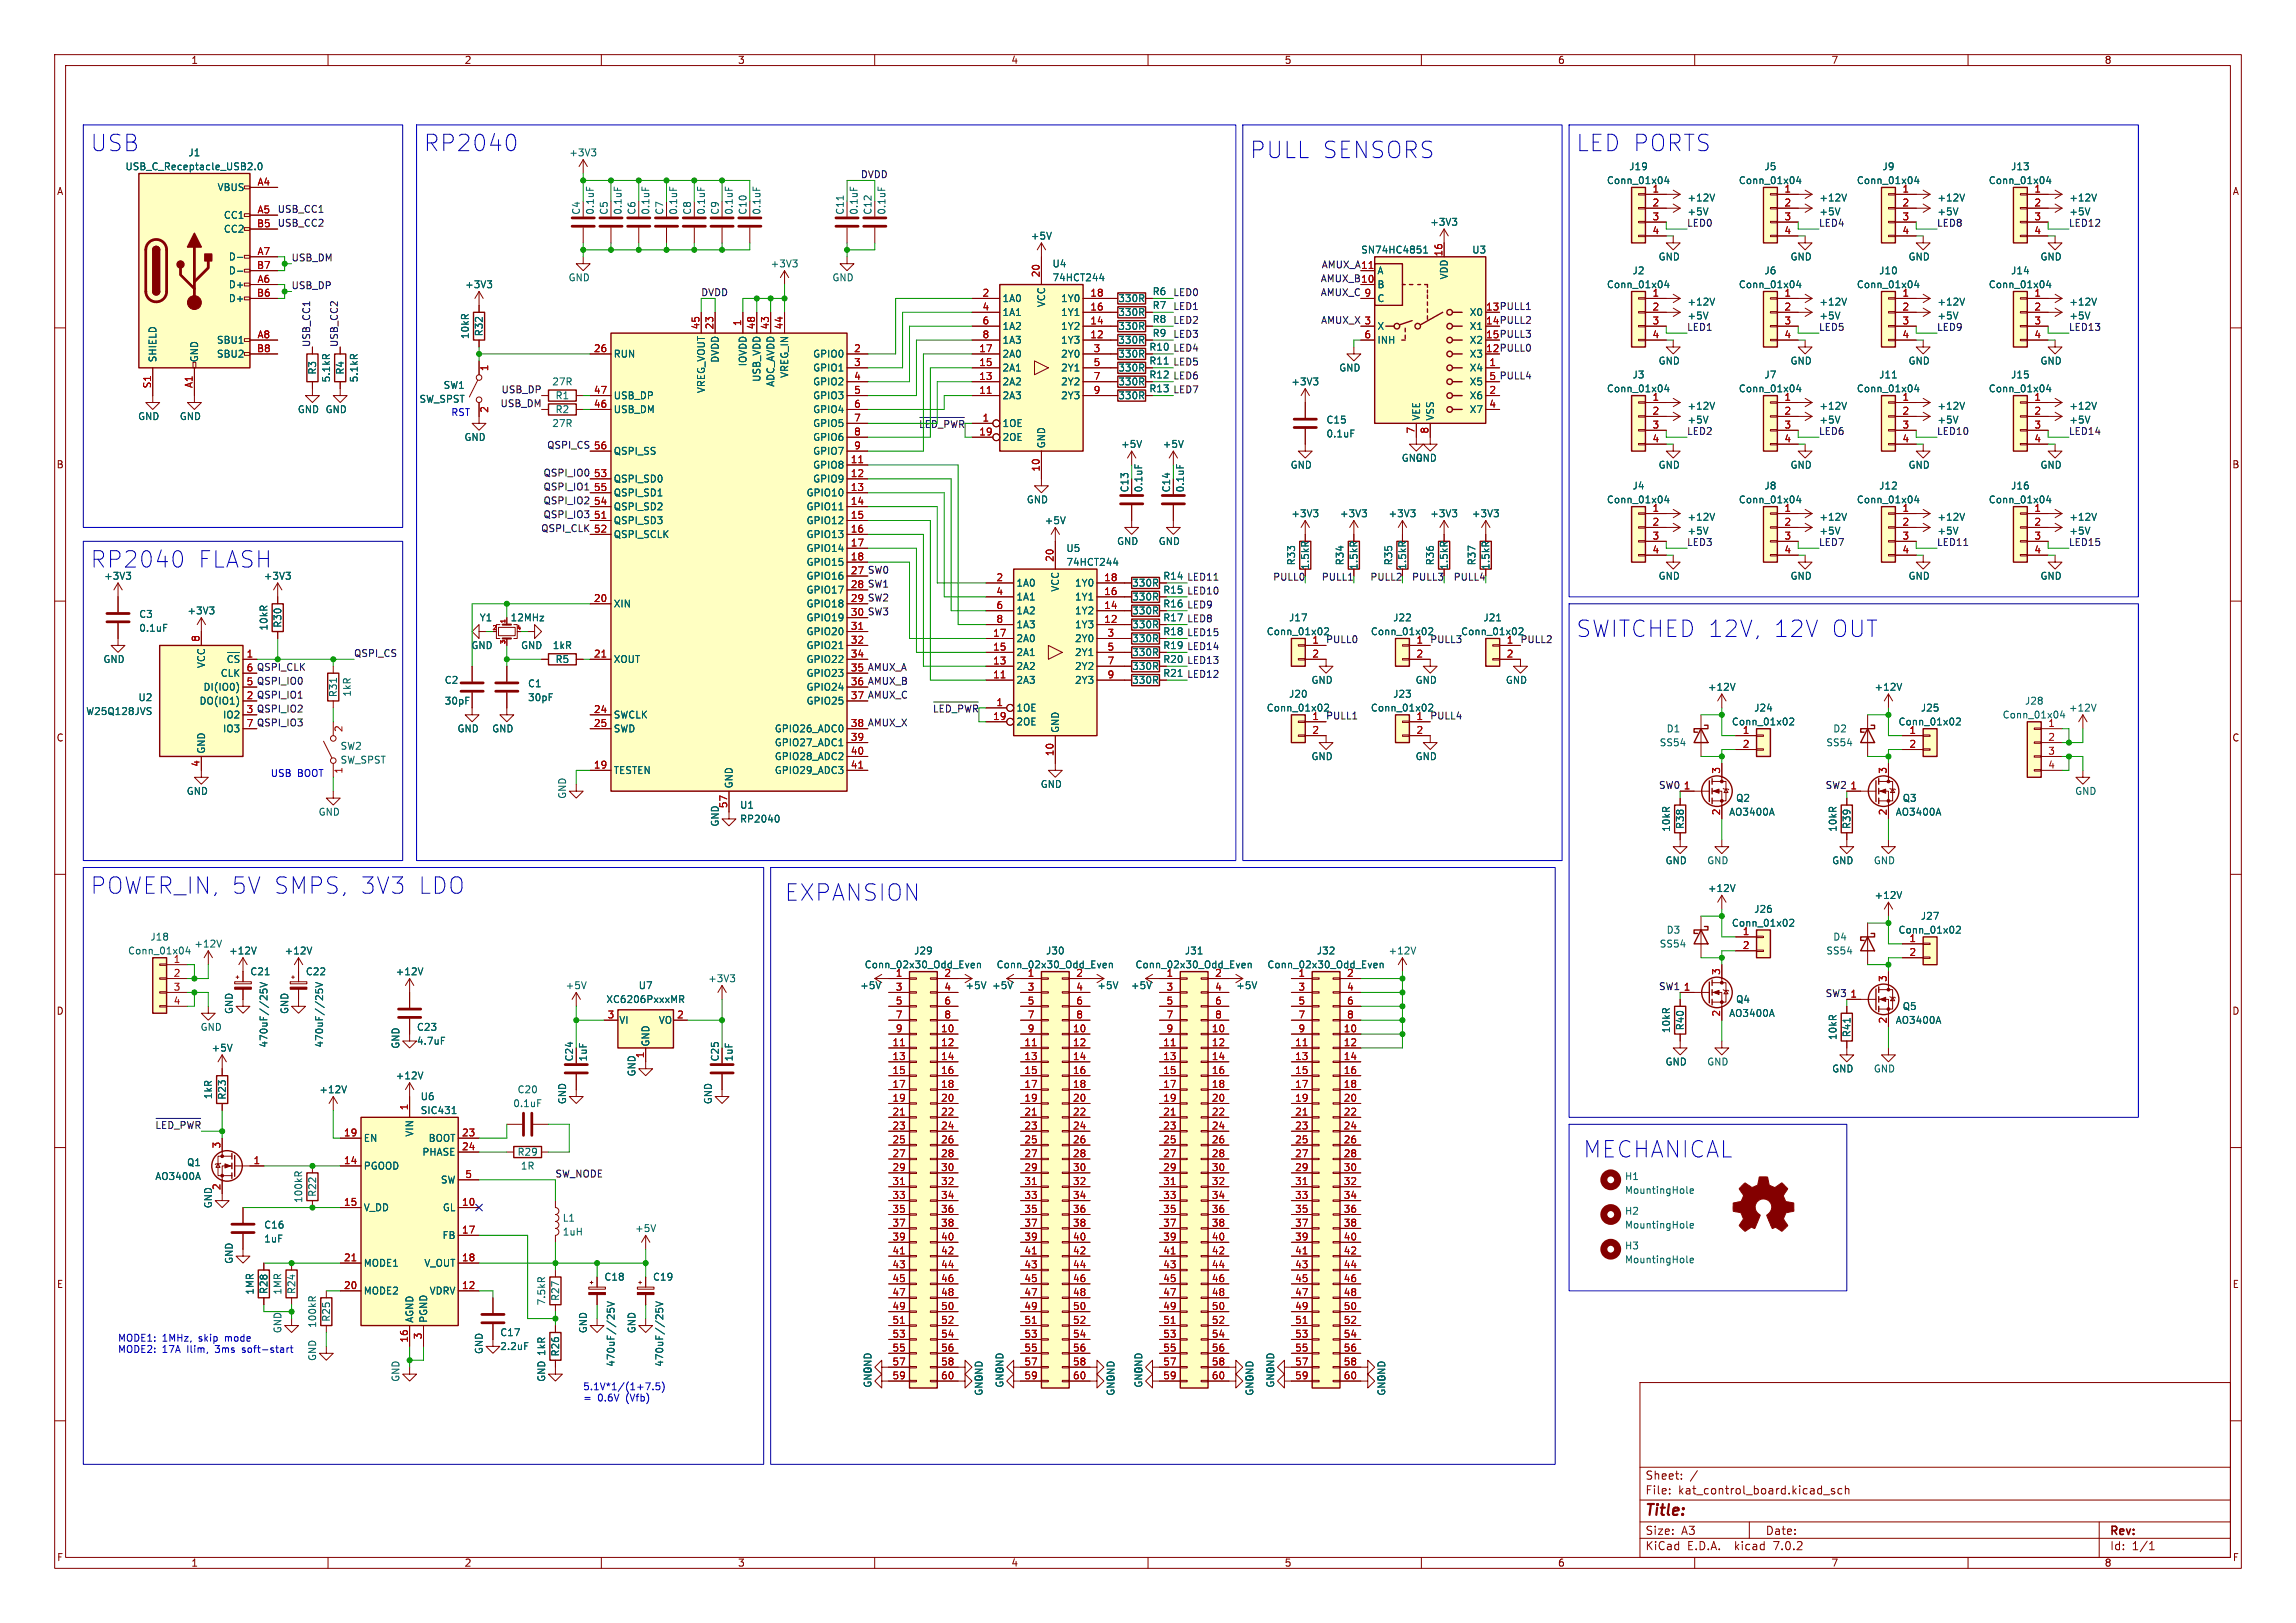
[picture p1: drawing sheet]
<svg xmlns="http://www.w3.org/2000/svg" width="420mm" height="297mm" viewBox="0 0 420 297" stroke-linecap="round" stroke-linejoin="round" font-family="sans-serif">
<defs><g id="words">
<g font-size="4.2" fill="#0000c2">
<text x="16.5" y="27.9">USB</text>
<text x="77.5" y="27.9">RP2040</text>
<text x="228.6" y="29.2">PULL SENSORS</text>
<text x="288.3" y="27.9">LED PORTS</text>
<text x="36" y="104.1">FLASH</text>
<text x="288.3" y="116.8">SWITCHED 12V,</text>
<text x="324" y="116.8">12V OUT</text>
<text x="16.5" y="163.8">POWER_IN, 5V SMPS, 3V3 LDO</text>
<text x="143.5" y="165.1">EXPANSION</text>
<text x="289.6" y="212.1">MECHANICAL</text>
</g>
<text font-size="4.2" fill="#006464" x="16.5" y="104.1">RP2040</text>
<text font-size="2.8" fill="#840000" x="301" y="277.8">Title:</text>
<g font-size="2.1" fill="#840000">
<text x="301" y="273.6">File:</text>
<text x="301" y="270.9">Sheet:</text>
<text x="307" y="273.6">kat_control_board.kicad_sch</text>
<text x="301" y="281">Size:</text>
<text x="307.6" y="281">A3</text>
<text x="323" y="281">Date:</text>
<text x="386" y="281.2">Rev:</text>
<text x="301" y="283.8">KiCad</text>
<text x="308.6" y="283.8">E.D.A.</text>
<text x="317.4" y="283.8">kicad</text>
<text x="324.5" y="283.8">7.0.2</text>
<text x="386" y="283.8">Id:</text>
<text x="390" y="283.8">1/1</text>
</g>
<g font-size="1.8" fill="#840000">
<text x="35" y="11.8">1</text>
<text x="85" y="11.8">2</text>
<text x="135" y="11.8">3</text>
<text x="185" y="11.8">4</text>
<text x="235" y="11.8">5</text>
<text x="285" y="11.8">6</text>
<text x="335" y="11.8">7</text>
<text x="385" y="11.8">8</text>
<text x="10.4" y="35.8">A</text>
<text x="408.4" y="35.8">A</text>
<text x="271.8" y="56.9">13 PULL1</text>
<text x="271.8" y="59.4">14 PULL2</text>
<text x="271.8" y="64.5">12 PULL0</text>
<text x="271.8" y="62">15 PULL3</text>
<text x="10.3" y="85.8">B</text>
<text x="408.3" y="85.8">B</text>
<text x="206.6" y="90.2" transform="rotate(-90 206.6 90.2)">C13</text>
<text x="214.2" y="90.2" transform="rotate(-90 214.2 90.2)">C14</text>
<text x="10.3" y="135.8">C</text>
<text x="408.3" y="135.8">C</text>
<text x="10.3" y="185.8">D</text>
<text x="408.3" y="185.8">D</text>
<text x="105" y="194.3" transform="rotate(-90 105 194.3)">C24</text>
<text x="131.6" y="194.3" transform="rotate(-90 131.6 194.3)">C25</text>
<text x="10.4" y="235.8">E</text>
<text x="408.3" y="235.8">E</text>
<text x="10.4" y="285.8">F</text>
<text x="35" y="286.8">1</text>
<text x="85" y="286.8">2</text>
<text x="135" y="286.8">3</text>
<text x="185" y="286.8">4</text>
<text x="235" y="286.8">5</text>
<text x="285" y="286.8">6</text>
<text x="335" y="286.8">7</text>
<text x="385" y="286.8">8</text>
<text x="408.4" y="285.8">F</text>
</g>
<g font-size="1.8" fill="#006464">
<text x="34.4" y="28.8">J1</text>
<text x="104.1" y="28.8">+3V3</text>
<text x="22.9" y="31.3">USB_C_Receptacle_USB2.0</text>
<text x="39.7" y="35.1">VBUS</text>
<text x="293.9" y="33.8">Conn_01x04</text>
<text x="298" y="31.3">J19</text>
<text x="318" y="33.8">Conn_01x04</text>
<text x="322.7" y="31.3">J5</text>
<text x="339.6" y="33.8">Conn_01x04</text>
<text x="344.3" y="31.3">J9</text>
<text x="363.7" y="33.8">Conn_01x04</text>
<text x="367.8" y="31.3">J13</text>
<text x="40.8" y="40.2">CC1</text>
<text x="106.2" y="39.4" transform="rotate(-90 106.2 39.4)">C4</text>
<text x="108.8" y="39.4" transform="rotate(-90 108.8 39.4)">0.1uF</text>
<text x="111.3" y="39.4" transform="rotate(-90 111.3 39.4)">C5</text>
<text x="113.9" y="39.4" transform="rotate(-90 113.9 39.4)">0.1uF</text>
<text x="116.4" y="39.4" transform="rotate(-90 116.4 39.4)">C6</text>
<text x="118.9" y="39.4" transform="rotate(-90 118.9 39.4)">0.1uF</text>
<text x="121.5" y="39.4" transform="rotate(-90 121.5 39.4)">C7</text>
<text x="124" y="39.4" transform="rotate(-90 124 39.4)">0.1uF</text>
<text x="126.6" y="39.4" transform="rotate(-90 126.6 39.4)">C8</text>
<text x="129.1" y="39.4" transform="rotate(-90 129.1 39.4)">0.1uF</text>
<text x="131.6" y="39.4" transform="rotate(-90 131.6 39.4)">C9</text>
<text x="134.2" y="39.4" transform="rotate(-90 134.2 39.4)">0.1uF</text>
<text x="136.7" y="39.4" transform="rotate(-90 136.7 39.4)">C10</text>
<text x="139.3" y="39.4" transform="rotate(-90 139.3 39.4)">0.1uF</text>
<text x="154.5" y="39.4" transform="rotate(-90 154.5 39.4)">C11</text>
<text x="157" y="39.4" transform="rotate(-90 157 39.4)">0.1uF</text>
<text x="159.6" y="39.4" transform="rotate(-90 159.6 39.4)">C12</text>
<text x="162.1" y="39.4" transform="rotate(-90 162.1 39.4)">0.1uF</text>
<text x="261.6" y="41.5">+3V3</text>
<text x="308.6" y="39.6">+5V</text>
<text x="308.6" y="37">+12V</text>
<text x="332.7" y="37">+12V</text>
<text x="332.7" y="39.6">+5V</text>
<text x="354.3" y="37">+12V</text>
<text x="354.3" y="39.6">+5V</text>
<text x="378.5" y="39.6">+5V</text>
<text x="378.5" y="37">+12V</text>
<text x="40.8" y="42.7">CC2</text>
<text x="41.7" y="47.8">D-</text>
<text x="188.5" y="44">+5V</text>
<text x="248.9" y="46.5">SN74HC4851</text>
<text x="269.2" y="46.5">U3</text>
<text x="303.3" y="47.8">GND</text>
<text x="327.5" y="47.8">GND</text>
<text x="349.1" y="47.8">GND</text>
<text x="373.2" y="47.8">GND</text>
<text x="41.7" y="52.9">D+</text>
<text x="41.7" y="50.4">D-</text>
<text x="85" y="52.9">+3V3</text>
<text x="103.9" y="51.6">GND</text>
<text x="140.9" y="49.1">+3V3</text>
<text x="152.2" y="51.6">GND</text>
<text x="192.5" y="49.1">U4</text>
<text x="192.5" y="51.6">74HCT244</text>
<text x="252" y="52.9">B</text>
<text x="252" y="50.4">A</text>
<text x="265" y="51.3" transform="rotate(-90 265 51.3)">VDD</text>
<text x="293.9" y="52.9">Conn_01x04</text>
<text x="298.6" y="50.4">J2</text>
<text x="318" y="52.9">Conn_01x04</text>
<text x="322.7" y="50.4">J6</text>
<text x="339.6" y="52.9">Conn_01x04</text>
<text x="343.7" y="50.4">J10</text>
<text x="363.7" y="52.9">Conn_01x04</text>
<text x="367.8" y="50.4">J14</text>
<text x="41.7" y="55.4">D+</text>
<text x="183.4" y="55.4">1A0</text>
<text x="183.4" y="58">1A1</text>
<text x="191.3" y="56.3" transform="rotate(-90 191.3 56.3)">VCC</text>
<text x="194" y="58">1Y1</text>
<text x="194" y="55.4">1Y0</text>
<text x="204.5" y="55.4">330R</text>
<text x="204.5" y="58">330R</text>
<text x="210.8" y="59.2">R8</text>
<text x="210.8" y="54.2">R6</text>
<text x="210.8" y="56.7">R7</text>
<text x="252" y="55.4">C</text>
<text x="268.7" y="58">X0</text>
<text x="308.6" y="58.6">+5V</text>
<text x="308.6" y="56.1">+12V</text>
<text x="332.7" y="56.1">+12V</text>
<text x="332.7" y="58.6">+5V</text>
<text x="354.3" y="58.6">+5V</text>
<text x="354.3" y="56.1">+12V</text>
<text x="378.5" y="56.1">+12V</text>
<text x="378.5" y="58.6">+5V</text>
<text x="39.6" y="63.1">SBU1</text>
<text x="39.6" y="65.6">SBU2</text>
<text x="85.9" y="62.1" transform="rotate(-90 85.9 62.1)">10kR</text>
<text x="88.5" y="61.6" transform="rotate(-90 88.5 61.6)">R32</text>
<text x="112.3" y="65.6">RUN</text>
<text x="148.6" y="65.6">GPIO0</text>
<text x="183.4" y="65.6">2A0</text>
<text x="183.4" y="60.5">1A2</text>
<text x="183.4" y="63.1">1A3</text>
<text x="194" y="63.1">1Y3</text>
<text x="194" y="60.5">1Y2</text>
<text x="194" y="65.6">2Y0</text>
<text x="204.5" y="65.6">330R</text>
<text x="204.5" y="63.1">330R</text>
<text x="204.5" y="60.5">330R</text>
<text x="210.2" y="64.3">R10</text>
<text x="210.8" y="61.8">R9</text>
<text x="252" y="60.5">X</text>
<text x="252" y="63.1">INH</text>
<text x="268.7" y="65.6">X3</text>
<text x="268.7" y="60.5">X1</text>
<text x="268.7" y="63.1">X2</text>
<text x="28.8" y="66.3" transform="rotate(-90 28.8 66.3)">SHIELD</text>
<text x="36.4" y="66.3" transform="rotate(-90 36.4 66.3)">GND</text>
<text x="58" y="68.6" transform="rotate(-90 58 68.6)">R3</text>
<text x="60.5" y="70" transform="rotate(-90 60.5 70)">5.1kR</text>
<text x="63.1" y="68.6" transform="rotate(-90 63.1 68.6)">R4</text>
<text x="65.6" y="70" transform="rotate(-90 65.6 70)">5.1kR</text>
<text x="81.1" y="71.3">SW1</text>
<text x="101" y="70.7">27R</text>
<text x="131.6" y="66.5" transform="rotate(-90 131.6 66.5)">DVDD</text>
<text x="136.7" y="67.2" transform="rotate(-90 136.7 67.2)">IOVDD</text>
<text x="139.3" y="70" transform="rotate(-90 139.3 70)">USB_VDD</text>
<text x="141.8" y="70.9" transform="rotate(-90 141.8 70.9)">ADC_AVDD</text>
<text x="144.3" y="69.3" transform="rotate(-90 144.3 69.3)">VREG_IN</text>
<text x="148.6" y="68.1">GPIO1</text>
<text x="148.6" y="70.7">GPIO2</text>
<text x="183.4" y="70.7">2A2</text>
<text x="183.4" y="68.1">2A1</text>
<text x="194" y="68.1">2Y1</text>
<text x="194" y="70.7">2Y2</text>
<text x="204.5" y="68.1">330R</text>
<text x="204.5" y="70.7">330R</text>
<text x="210.2" y="66.9">R11</text>
<text x="210.2" y="69.4">R12</text>
<text x="210.2" y="71.9">R13</text>
<text x="236.2" y="70.7">+3V3</text>
<text x="244.9" y="68.1">GND</text>
<text x="268.7" y="68.1">X4</text>
<text x="268.7" y="70.7">X5</text>
<text x="293.9" y="71.9">Conn_01x04</text>
<text x="298.6" y="69.4">J3</text>
<text x="303.3" y="66.9">GND</text>
<text x="318" y="71.9">Conn_01x04</text>
<text x="322.7" y="69.4">J7</text>
<text x="327.5" y="66.9">GND</text>
<text x="339.6" y="71.9">Conn_01x04</text>
<text x="343.7" y="69.4">J11</text>
<text x="349.1" y="66.9">GND</text>
<text x="363.7" y="71.9">Conn_01x04</text>
<text x="367.8" y="69.4">J15</text>
<text x="373.2" y="66.9">GND</text>
<text x="25.2" y="77">GND</text>
<text x="32.8" y="77">GND</text>
<text x="54.4" y="75.8">GND GND</text>
<text x="76.7" y="73.9">SW_SPST</text>
<text x="101.6" y="73.2">R1</text>
<text x="101.6" y="75.8">R2</text>
<text x="112.3" y="75.8">USB_DM</text>
<text x="112.3" y="73.2">USB_DP</text>
<text x="129.1" y="72.1" transform="rotate(-90 129.1 72.1)">VREG_VOUT</text>
<text x="148.6" y="73.2">GPIO3</text>
<text x="148.6" y="75.8">GPIO4</text>
<text x="183.4" y="73.2">2A3</text>
<text x="194" y="73.2">2Y3</text>
<text x="204.5" y="73.2">330R</text>
<text x="242.6" y="77.7">C15</text>
<text x="259.9" y="77" transform="rotate(-90 259.9 77)">VEE</text>
<text x="262.4" y="77" transform="rotate(-90 262.4 77)">VSS</text>
<text x="268.7" y="73.2">X6</text>
<text x="268.7" y="75.8">X7</text>
<text x="308.6" y="77.7">+5V</text>
<text x="308.6" y="75.1">+12V</text>
<text x="332.7" y="75.1">+12V</text>
<text x="332.7" y="77.7">+5V</text>
<text x="354.3" y="77.7">+5V</text>
<text x="354.3" y="75.1">+12V</text>
<text x="378.5" y="75.1">+12V</text>
<text x="378.5" y="77.7">+5V</text>
<text x="84.9" y="80.8">GND</text>
<text x="101" y="78.3">27R</text>
<text x="112.3" y="83.4">QSPI_SS</text>
<text x="148.6" y="78.3">GPIO5</text>
<text x="148.6" y="80.8">GPIO6</text>
<text x="148.6" y="83.4">GPIO7</text>
<text x="183.4" y="78.3">1OE</text>
<text x="183.4" y="80.8">2OE</text>
<text x="191.3" y="82" transform="rotate(-90 191.3 82)">GND</text>
<text x="205" y="82.1">+5V</text>
<text x="212.6" y="82.1">+5V</text>
<text x="242.6" y="80.2">0.1uF</text>
<text x="112.3" y="88.5">QSPI_SD0</text>
<text x="148.6" y="85.9">GPIO8</text>
<text x="148.6" y="88.5">GPIO9</text>
<text x="236" y="85.9">GND</text>
<text x="256.3" y="84.6">GND</text>
<text x="258.9" y="84.6">GND</text>
<text x="298.6" y="89.7">J4</text>
<text x="303.3" y="85.9">GND</text>
<text x="322.7" y="89.7">J8</text>
<text x="327.5" y="85.9">GND</text>
<text x="343.7" y="89.7">J12</text>
<text x="349.1" y="85.9">GND</text>
<text x="367.8" y="89.7">J16</text>
<text x="373.2" y="85.9">GND</text>
<text x="112.3" y="93.5">QSPI_SD2</text>
<text x="112.3" y="91">QSPI_SD1</text>
<text x="147.4" y="91">GPIO10</text>
<text x="147.4" y="93.5">GPIO11</text>
<text x="187.8" y="92.3">GND</text>
<text x="209.1" y="90.2" transform="rotate(-90 209.1 90.2)">0.1uF</text>
<text x="216.7" y="90.2" transform="rotate(-90 216.7 90.2)">0.1uF</text>
<text x="236.2" y="94.8">+3V3</text>
<text x="245" y="94.8">+3V3</text>
<text x="253.9" y="94.8">+3V3</text>
<text x="261.6" y="94.8">+3V3</text>
<text x="269.2" y="94.8">+3V3</text>
<text x="293.9" y="92.3">Conn_01x04</text>
<text x="308.6" y="95.4">+12V</text>
<text x="318" y="92.3">Conn_01x04</text>
<text x="332.7" y="95.4">+12V</text>
<text x="339.6" y="92.3">Conn_01x04</text>
<text x="354.3" y="95.4">+12V</text>
<text x="363.7" y="92.3">Conn_01x04</text>
<text x="378.5" y="95.4">+12V</text>
<text x="112.3" y="96.1">QSPI_SD3</text>
<text x="112.3" y="98.6">QSPI_SCLK</text>
<text x="147.4" y="96.1">GPIO12</text>
<text x="147.4" y="98.6">GPIO13</text>
<text x="147.4" y="101.2">GPIO14</text>
<text x="191" y="96.1">+5V</text>
<text x="195" y="101.2">U5</text>
<text x="204.3" y="99.9">GND</text>
<text x="211.9" y="99.9">GND</text>
<text x="308.6" y="98">+5V</text>
<text x="332.7" y="98">+5V</text>
<text x="354.3" y="98">+5V</text>
<text x="378.5" y="98">+5V</text>
<text x="19" y="106.2">+3V3</text>
<text x="48.2" y="106.2">+3V3</text>
<text x="147.4" y="103.7">GPIO15</text>
<text x="147.4" y="106.2">GPIO16</text>
<text x="185.9" y="107.5">1A0</text>
<text x="195" y="103.7">74HCT244</text>
<text x="196.5" y="107.5">1Y0</text>
<text x="207" y="107.5">330R</text>
<text x="212.7" y="106.2">R14</text>
<text x="237" y="103.5" transform="rotate(-90 237 103.5)">R33</text>
<text x="239.6" y="104.3" transform="rotate(-90 239.6 104.3)">1.5kR</text>
<text x="245.9" y="103.5" transform="rotate(-90 245.9 103.5)">R34</text>
<text x="248.5" y="104.3" transform="rotate(-90 248.5 104.3)">1.5kR</text>
<text x="254.8" y="103.5" transform="rotate(-90 254.8 103.5)">R35</text>
<text x="257.4" y="104.3" transform="rotate(-90 257.4 104.3)">1.5kR</text>
<text x="262.4" y="103.5" transform="rotate(-90 262.4 103.5)">R36</text>
<text x="265" y="104.3" transform="rotate(-90 265 104.3)">1.5kR</text>
<text x="270.1" y="103.5" transform="rotate(-90 270.1 103.5)">R37</text>
<text x="272.6" y="104.3" transform="rotate(-90 272.6 104.3)">1.5kR</text>
<text x="303.3" y="106.2">GND</text>
<text x="327.5" y="106.2">GND</text>
<text x="349.1" y="106.2">GND</text>
<text x="373.2" y="106.2">GND</text>
<text x="25.4" y="113.2">C3</text>
<text x="34.2" y="112.6">+3V3</text>
<text x="87.7" y="113.9">Y1</text>
<text x="93.3" y="113.9">12MHz</text>
<text x="112.3" y="111.3">XIN</text>
<text x="147.4" y="108.8">GPIO17</text>
<text x="147.4" y="111.3">GPIO18</text>
<text x="147.4" y="113.9">GPIO19</text>
<text x="185.9" y="110">1A1</text>
<text x="185.9" y="112.6">1A2</text>
<text x="193.9" y="108.4" transform="rotate(-90 193.9 108.4)">VCC</text>
<text x="196.5" y="112.6">1Y2</text>
<text x="196.5" y="110">1Y1</text>
<text x="207" y="112.6">330R</text>
<text x="207" y="110">330R</text>
<text x="212.7" y="113.9">R17</text>
<text x="212.7" y="111.3">R16</text>
<text x="212.7" y="108.8">R15</text>
<text x="235.7" y="113.9">J17</text>
<text x="254.8" y="113.9">J22</text>
<text x="271.3" y="113.9">J21</text>
<text x="25.4" y="115.8">0.1uF</text>
<text x="49.1" y="115.5" transform="rotate(-90 49.1 115.5)">10kR</text>
<text x="51.6" y="114.9" transform="rotate(-90 51.6 114.9)">R30</text>
<text x="86.2" y="118.9">GND</text>
<text x="95.3" y="118.9">GND</text>
<text x="101.1" y="118.9">1kR</text>
<text x="147.4" y="116.4">GPIO20</text>
<text x="147.4" y="118.9">GPIO21</text>
<text x="185.9" y="117.7">2A0</text>
<text x="185.9" y="115.1">1A3</text>
<text x="196.5" y="115.1">1Y3</text>
<text x="196.5" y="117.7">2Y0</text>
<text x="207" y="117.7">330R</text>
<text x="207" y="115.1">330R</text>
<text x="212.7" y="116.4">R18</text>
<text x="212.7" y="118.9">R19</text>
<text x="231.7" y="116.4">Conn_01x02</text>
<text x="242.6" y="117.8">PULL0</text>
<text x="250.7" y="116.4">Conn_01x02</text>
<text x="261.6" y="117.8">PULL3</text>
<text x="267.2" y="116.4">Conn_01x02</text>
<text x="278.1" y="117.8">PULL2</text>
<text x="18.9" y="121.5">GND</text>
<text x="37.7" y="122.4" transform="rotate(-90 37.7 122.4)">VCC</text>
<text x="40.2" y="124">CLK</text>
<text x="41.3" y="122.1">~{CS}</text>
<text x="81.3" y="125.3">C2</text>
<text x="96.5" y="125.9">C1</text>
<text x="101.6" y="121.5">R5</text>
<text x="112.3" y="121.5">XOUT</text>
<text x="147.4" y="121.5">GPIO22</text>
<text x="147.4" y="124">GPIO23</text>
<text x="185.9" y="125.3">2A3</text>
<text x="185.9" y="122.7">2A2</text>
<text x="185.9" y="120.2">2A1</text>
<text x="196.5" y="120.2">2Y1</text>
<text x="196.5" y="122.7">2Y2</text>
<text x="196.5" y="125.3">2Y3</text>
<text x="207" y="125.3">330R</text>
<text x="207" y="122.7">330R</text>
<text x="207" y="120.2">330R</text>
<text x="212.7" y="124">R21</text>
<text x="212.7" y="121.5">R20</text>
<text x="239.8" y="125.3">GND</text>
<text x="258.9" y="125.3">GND</text>
<text x="275.4" y="125.3">GND</text>
<text x="15.7" y="131">W25Q128JVS</text>
<text x="25.3" y="128.5">U2</text>
<text x="36.4" y="129.1">DO(IO1)</text>
<text x="37.1" y="126.6">DI(IO0)</text>
<text x="40.7" y="131.6">IO2</text>
<text x="61.8" y="127.6" transform="rotate(-90 61.8 127.6)">R31</text>
<text x="64.3" y="127.5" transform="rotate(-90 64.3 127.5)">1kR</text>
<text x="81.3" y="129.1">30pF</text>
<text x="96.5" y="128.5">30pF</text>
<text x="112.3" y="131.6">SWCLK</text>
<text x="147.4" y="126.6">GPIO24</text>
<text x="147.4" y="129.1">GPIO25</text>
<text x="185.9" y="130.4">1OE</text>
<text x="231.7" y="130.4">Conn_01x02</text>
<text x="235.7" y="127.8">J20</text>
<text x="242.6" y="131.7">PULL1</text>
<text x="250.7" y="130.4">Conn_01x02</text>
<text x="254.8" y="127.8">J23</text>
<text x="261.6" y="131.7">PULL4</text>
<text x="312.4" y="126.6">+12V</text>
<text x="320.8" y="130.4">J24</text>
<text x="342.8" y="126.6">+12V</text>
<text x="351.3" y="130.4">J25</text>
<text x="366.3" y="131.6">Conn_01x04</text>
<text x="370.4" y="129.1">J28</text>
<text x="378.4" y="130.4">+12V</text>
<text x="37.7" y="137.9" transform="rotate(-90 37.7 137.9)">GND</text>
<text x="40.7" y="134.2">IO3</text>
<text x="62.2" y="137.4">SW2</text>
<text x="83.6" y="134.2">GND</text>
<text x="90" y="134.2">GND</text>
<text x="112.3" y="134.2">SWD</text>
<text x="141.6" y="134.2">GPIO26_ADC0</text>
<text x="141.6" y="136.7">GPIO27_ADC1</text>
<text x="185.9" y="132.9">2OE</text>
<text x="193.9" y="134.1" transform="rotate(-90 193.9 134.1)">GND</text>
<text x="303.5" y="136.7">SS54</text>
<text x="304.8" y="134.2">D1</text>
<text x="316.7" y="132.9">Conn_01x02</text>
<text x="334" y="136.7">SS54</text>
<text x="335.3" y="134.2">D2</text>
<text x="347.2" y="132.9">Conn_01x02</text>
<text x="62.2" y="139.9">SW_SPST</text>
<text x="112.3" y="141.8">TESTEN</text>
<text x="141.6" y="139.3">GPIO28_ADC2</text>
<text x="141.6" y="141.8">GPIO29_ADC3</text>
<text x="239.8" y="139.3">GND</text>
<text x="258.9" y="139.3">GND</text>
<text x="34.1" y="145.6">GND</text>
<text x="58.2" y="149.4">GND</text>
<text x="103.7" y="146.2" transform="rotate(-90 103.7 146.2)">GND</text>
<text x="133.1" y="148" transform="rotate(-90 133.1 148)">57</text>
<text x="134.2" y="144.3" transform="rotate(-90 134.2 144.3)">GND</text>
<text x="135.3" y="148.1">U1</text>
<text x="190.3" y="144.3">GND</text>
<text x="316.2" y="149.4">AO3400A</text>
<text x="317.5" y="146.9">Q2</text>
<text x="346.7" y="149.4">AO3400A</text>
<text x="348" y="146.9">Q3</text>
<text x="379.5" y="145.6">GND</text>
<text x="131.6" y="151.3" transform="rotate(-90 131.6 151.3)">GND</text>
<text x="135.3" y="150.7">RP2040</text>
<text x="305.6" y="152.3" transform="rotate(-90 305.6 152.3)">10kR</text>
<text x="308.2" y="151.8" transform="rotate(-90 308.2 151.8)">R38</text>
<text x="336.1" y="152.3" transform="rotate(-90 336.1 152.3)">10kR</text>
<text x="338.6" y="151.8" transform="rotate(-90 338.6 151.8)">R39</text>
<text x="304.6" y="158.3">GND</text>
<text x="312.2" y="158.3">GND</text>
<text x="335.1" y="158.3">GND</text>
<text x="342.7" y="158.3">GND</text>
<text x="312.4" y="163.4">+12V</text>
<text x="320.8" y="167.2">J26</text>
<text x="342.8" y="164.7">+12V</text>
<text x="27.5" y="172.3">J18</text>
<text x="35.5" y="173.5">+12V</text>
<text x="303.5" y="173.5">SS54</text>
<text x="304.8" y="171">D3</text>
<text x="316.7" y="169.7">Conn_01x02</text>
<text x="335.3" y="172.3">D4</text>
<text x="347.2" y="171">Conn_01x02</text>
<text x="351.3" y="168.5">J27</text>
<text x="23.4" y="174.8">Conn_01x04</text>
<text x="41.8" y="174.8">+12V</text>
<text x="45.7" y="178.6">C21</text>
<text x="52" y="174.8">+12V</text>
<text x="55.9" y="178.6">C22</text>
<text x="72.3" y="178.6">+12V</text>
<text x="129.5" y="179.9">+3V3</text>
<text x="158.1" y="177.4">Conn_02x30_Odd_Even</text>
<text x="167.2" y="174.8">J29</text>
<text x="182.2" y="177.4">Conn_02x30_Odd_Even</text>
<text x="191.3" y="174.8">J30</text>
<text x="207.6" y="177.4">Conn_02x30_Odd_Even</text>
<text x="216.7" y="174.8">J31</text>
<text x="231.8" y="177.4">Conn_02x30_Odd_Even</text>
<text x="240.8" y="174.8">J32</text>
<text x="253.9" y="174.8">+12V</text>
<text x="334" y="174.8">SS54</text>
<text x="42.7" y="185.6" transform="rotate(-90 42.7 185.6)">GND</text>
<text x="52.9" y="185.6" transform="rotate(-90 52.9 185.6)">GND</text>
<text x="103.4" y="181.2">+5V</text>
<text x="110.8" y="183.7">XC6206PxxxMR</text>
<text x="116.8" y="181.2">U7</text>
<text x="157.3" y="181.2">+5V</text>
<text x="176.5" y="181.2">+5V</text>
<text x="181.4" y="181.2">+5V</text>
<text x="200.7" y="181.2">+5V</text>
<text x="206.8" y="181.2">+5V</text>
<text x="226.1" y="181.2">+5V</text>
<text x="317.5" y="183.7">Q4</text>
<text x="348" y="185">Q5</text>
<text x="36.6" y="188.8">GND</text>
<text x="49.1" y="191.8" transform="rotate(-90 49.1 191.8)">470uF//25V</text>
<text x="59.2" y="191.8" transform="rotate(-90 59.2 191.8)">470uF//25V</text>
<text x="73.2" y="192" transform="rotate(-90 73.2 192)">GND</text>
<text x="76.2" y="188.8">C23</text>
<text x="76.2" y="191.3">4.7uF</text>
<text x="113.3" y="187.5">VI</text>
<text x="118.9" y="191.5" transform="rotate(-90 118.9 191.5)">GND</text>
<text x="120.4" y="187.5">VO</text>
<text x="305.6" y="189.1" transform="rotate(-90 305.6 189.1)">10kR</text>
<text x="308.2" y="188.6" transform="rotate(-90 308.2 188.6)">R40</text>
<text x="316.2" y="186.2">AO3400A</text>
<text x="336.1" y="190.4" transform="rotate(-90 336.1 190.4)">10kR</text>
<text x="338.6" y="189.9" transform="rotate(-90 338.6 189.9)">R41</text>
<text x="346.7" y="187.5">AO3400A</text>
<text x="38.6" y="192.6">+5V</text>
<text x="72.3" y="197.7">+12V</text>
<text x="107.5" y="194.3" transform="rotate(-90 107.5 194.3)">1uF</text>
<text x="116.4" y="197" transform="rotate(-90 116.4 197)">GND</text>
<text x="117.9" y="193.7" transform="rotate(-90 117.9 193.7)">1</text>
<text x="134.2" y="194.3" transform="rotate(-90 134.2 194.3)">1uF</text>
<text x="304.6" y="195.1">GND</text>
<text x="312.2" y="195.1">GND</text>
<text x="335.1" y="196.4">GND</text>
<text x="342.7" y="196.4">GND</text>
<text x="38.9" y="201.2" transform="rotate(-90 38.9 201.2)">1kR</text>
<text x="41.5" y="201.3" transform="rotate(-90 41.5 201.3)">R23</text>
<text x="58.4" y="200.2">+12V</text>
<text x="76.9" y="201.5">U6</text>
<text x="93.8" y="202.8">0.1uF</text>
<text x="94.6" y="200.2">C20</text>
<text x="103.7" y="202.1" transform="rotate(-90 103.7 202.1)">GND</text>
<text x="130.4" y="202.1" transform="rotate(-90 130.4 202.1)">GND</text>
<text x="66.5" y="209.1">EN</text>
<text x="75.8" y="208.1" transform="rotate(-90 75.8 208.1)">VIN</text>
<text x="76.9" y="204">SIC431</text>
<text x="78.3" y="209.1">BOOT</text>
<text x="34.2" y="213.6">Q1</text>
<text x="66.5" y="214.2">PGOOD</text>
<text x="77.1" y="211.6">PHASE</text>
<text x="94.6" y="211.6">R29</text>
<text x="95.2" y="214.2">1R</text>
<text x="28.3" y="216.1">AO3400A</text>
<text x="38.9" y="221.2" transform="rotate(-90 38.9 221.2)">GND</text>
<text x="55.4" y="220.2" transform="rotate(-90 55.4 220.2)">100kR</text>
<text x="58" y="219.1" transform="rotate(-90 58 219.1)">R22</text>
<text x="66.5" y="221.8">V_DD</text>
<text x="80.5" y="216.7">SW</text>
<text x="80.9" y="221.8">GL</text>
<text x="297.2" y="216.1">H1</text>
<text x="297.2" y="218.6">MountingHole</text>
<text x="48.3" y="225">C16</text>
<text x="48.3" y="227.5">1uF</text>
<text x="80.8" y="226.9">FB</text>
<text x="102.9" y="223.7">L1</text>
<text x="102.9" y="226.3">1uH</text>
<text x="116.1" y="225.6">+5V</text>
<text x="297.2" y="222.4">H2</text>
<text x="297.2" y="225">MountingHole</text>
<text x="42.7" y="231.3" transform="rotate(-90 42.7 231.3)">GND</text>
<text x="66.5" y="232">MODE1</text>
<text x="77.5" y="232">V_OUT</text>
<text x="297.2" y="228.8">H3</text>
<text x="297.2" y="231.3">MountingHole</text>
<text x="46.5" y="237" transform="rotate(-90 46.5 237)">1MR</text>
<text x="49.1" y="236.9" transform="rotate(-90 49.1 236.9)">R28</text>
<text x="51.6" y="237" transform="rotate(-90 51.6 237)">1MR</text>
<text x="54.2" y="236.9" transform="rotate(-90 54.2 236.9)">R24</text>
<text x="66.5" y="237">MODE2</text>
<text x="78.5" y="237">VDRV</text>
<text x="99.9" y="238.9" transform="rotate(-90 99.9 238.9)">7.5kR</text>
<text x="102.4" y="238.1" transform="rotate(-90 102.4 238.1)">R27</text>
<text x="110.5" y="234.5">C18</text>
<text x="119.4" y="234.5">C19</text>
<text x="51.6" y="244" transform="rotate(-90 51.6 244)">GND</text>
<text x="58" y="243.1" transform="rotate(-90 58 243.1)">100kR</text>
<text x="60.5" y="241.9" transform="rotate(-90 60.5 241.9)">R25</text>
<text x="75.8" y="242.1" transform="rotate(-90 75.8 242.1)">AGND</text>
<text x="78.3" y="242.1" transform="rotate(-90 78.3 242.1)">PGND</text>
<text x="91.4" y="244.7">C17</text>
<text x="107.5" y="244" transform="rotate(-90 107.5 244)">GND</text>
<text x="116.4" y="244" transform="rotate(-90 116.4 244)">GND</text>
<text x="58" y="249.1" transform="rotate(-90 58 249.1)">GND</text>
<text x="88.5" y="247.8" transform="rotate(-90 88.5 247.8)">GND</text>
<text x="91.4" y="247.2">2.2uF</text>
<text x="102.4" y="248.3" transform="rotate(-90 102.4 248.3)">R26</text>
<text x="112.6" y="250.2" transform="rotate(-90 112.6 250.2)">470uF//25V</text>
<text x="121.5" y="250.2" transform="rotate(-90 121.5 250.2)">470uF//25V</text>
<text x="159.6" y="251.5" transform="rotate(-90 159.6 251.5)">GND</text>
<text x="183.7" y="251.5" transform="rotate(-90 183.7 251.5)">GND</text>
<text x="233.2" y="251.5" transform="rotate(-90 233.2 251.5)">GND</text>
<text x="73.2" y="252.9" transform="rotate(-90 73.2 252.9)">GND</text>
<text x="99.9" y="252.9" transform="rotate(-90 99.9 252.9)">GND 1kR</text>
<text x="159.6" y="254" transform="rotate(-90 159.6 254)">GND</text>
<text x="179.9" y="255.5" transform="rotate(-90 179.9 255.5)">GND</text>
<text x="204" y="255.5" transform="rotate(-90 204 255.5)">GND</text>
<text x="204" y="252.9" transform="rotate(-90 204 252.9)">GND</text>
<text x="209.1" y="254" transform="rotate(-90 209.1 254)">GND</text>
<text x="229.4" y="255.5" transform="rotate(-90 229.4 255.5)">GND</text>
<text x="233.2" y="254" transform="rotate(-90 233.2 254)">GND</text>
<text x="253.6" y="252.9" transform="rotate(-90 253.6 252.9)">GND</text>
</g>
<g font-size="1.8" fill="#a90000">
<text x="47" y="34">A4</text>
<text x="302.2" y="35.3">1</text>
<text x="326.4" y="35.3">1</text>
<text x="347.9" y="35.3">1</text>
<text x="372.1" y="35.3">1</text>
<text x="47" y="41.7">B5</text>
<text x="47" y="39.1">A5</text>
<text x="302.2" y="37.8">2</text>
<text x="302.2" y="40.4">3</text>
<text x="326.4" y="37.8">2</text>
<text x="326.4" y="40.4">3</text>
<text x="347.9" y="37.8">2</text>
<text x="347.9" y="40.4">3</text>
<text x="372.1" y="37.8">2</text>
<text x="372.1" y="40.4">3</text>
<text x="47" y="46.7">A7</text>
<text x="263.9" y="47" transform="rotate(-90 263.9 47)">16</text>
<text x="302.2" y="42.9">4</text>
<text x="326.4" y="42.9">4</text>
<text x="347.9" y="42.9">4</text>
<text x="372.1" y="42.9">4</text>
<text x="47" y="49.3">B7</text>
<text x="47" y="51.8">A6</text>
<text x="190.2" y="50.8" transform="rotate(-90 190.2 50.8)">20</text>
<text x="248.9" y="51.8">10</text>
<text x="248.9" y="49.3">11</text>
<text x="47" y="54.4">B6</text>
<text x="135.6" y="59.7" transform="rotate(-90 135.6 59.7)">1</text>
<text x="179.7" y="54.4">2</text>
<text x="179.7" y="56.9">4</text>
<text x="179.7" y="59.4">6</text>
<text x="199.4" y="59.4">14</text>
<text x="199.4" y="56.9">16</text>
<text x="199.4" y="54.4">18</text>
<text x="249.5" y="59.4">3</text>
<text x="249.5" y="54.4">9</text>
<text x="271.8" y="56.9">13</text>
<text x="271.8" y="59.4">14</text>
<text x="302.2" y="54.4">1</text>
<text x="302.2" y="56.9">2</text>
<text x="302.2" y="59.4">3</text>
<text x="326.4" y="54.4">1</text>
<text x="326.4" y="56.9">2</text>
<text x="326.4" y="59.4">3</text>
<text x="347.9" y="54.4">1</text>
<text x="347.9" y="56.9">2</text>
<text x="347.9" y="59.4">3</text>
<text x="372.1" y="54.4">1</text>
<text x="372.1" y="56.9">2</text>
<text x="372.1" y="59.4">3</text>
<text x="47" y="64.5">B8</text>
<text x="47" y="62">A8</text>
<text x="108.6" y="64.5">26</text>
<text x="128" y="60.3" transform="rotate(-90 128 60.3)">45</text>
<text x="130.6" y="60.3" transform="rotate(-90 130.6 60.3)">23</text>
<text x="138.2" y="60.3" transform="rotate(-90 138.2 60.3)">48</text>
<text x="140.7" y="60.3" transform="rotate(-90 140.7 60.3)">43</text>
<text x="143.3" y="60.3" transform="rotate(-90 143.3 60.3)">44</text>
<text x="156.2" y="64.5">2</text>
<text x="179.1" y="64.5">17</text>
<text x="179.7" y="62">8</text>
<text x="199.4" y="62">12</text>
<text x="200" y="64.5">3</text>
<text x="249.5" y="62">6</text>
<text x="271.8" y="64.5">12</text>
<text x="271.8" y="62">15</text>
<text x="302.2" y="62">4</text>
<text x="326.4" y="62">4</text>
<text x="347.9" y="62">4</text>
<text x="372.1" y="62">4</text>
<text x="27.7" y="71.1" transform="rotate(-90 27.7 71.1)">S1</text>
<text x="35.3" y="71.1" transform="rotate(-90 35.3 71.1)">A1</text>
<text x="89.5" y="68" transform="rotate(-90 89.5 68)">1</text>
<text x="156.2" y="67.1">3</text>
<text x="156.2" y="69.6">4</text>
<text x="179.1" y="69.6">13</text>
<text x="179.1" y="67.1">15</text>
<text x="200" y="67.1">5</text>
<text x="200" y="69.6">7</text>
<text x="272.4" y="67.1">1</text>
<text x="272.4" y="69.6">5</text>
<text x="89.5" y="75.6" transform="rotate(-90 89.5 75.6)">2</text>
<text x="108.6" y="74.7">46</text>
<text x="108.6" y="72.1">47</text>
<text x="156.2" y="72.1">5</text>
<text x="156.2" y="74.7">6</text>
<text x="156.2" y="77.2">7</text>
<text x="179.1" y="72.1">11</text>
<text x="179.7" y="77.2">1</text>
<text x="200" y="72.1">9</text>
<text x="272.4" y="72.1">2</text>
<text x="272.4" y="74.7">4</text>
<text x="302.2" y="73.4">1</text>
<text x="302.2" y="75.9">2</text>
<text x="326.4" y="73.4">1</text>
<text x="326.4" y="75.9">2</text>
<text x="347.9" y="73.4">1</text>
<text x="347.9" y="75.9">2</text>
<text x="372.1" y="73.4">1</text>
<text x="372.1" y="75.9">2</text>
<text x="108.6" y="82.3">56</text>
<text x="156.2" y="79.8">8</text>
<text x="156.2" y="82.3">9</text>
<text x="179.1" y="79.8">19</text>
<text x="258.8" y="79.4" transform="rotate(-90 258.8 79.4)">7</text>
<text x="261.4" y="79.4" transform="rotate(-90 261.4 79.4)">8</text>
<text x="302.2" y="78.5">3</text>
<text x="302.2" y="81">4</text>
<text x="326.4" y="78.5">3</text>
<text x="326.4" y="81">4</text>
<text x="347.9" y="78.5">3</text>
<text x="347.9" y="81">4</text>
<text x="372.1" y="78.5">3</text>
<text x="372.1" y="81">4</text>
<text x="108.6" y="87.4">53</text>
<text x="108.6" y="89.9">55</text>
<text x="155.6" y="84.8">11</text>
<text x="155.6" y="87.4">12</text>
<text x="155.6" y="89.9">13</text>
<text x="190.2" y="86.4" transform="rotate(-90 190.2 86.4)">10</text>
<text x="108.6" y="95">51</text>
<text x="108.6" y="92.5">54</text>
<text x="155.6" y="92.5">14</text>
<text x="155.6" y="95">15</text>
<text x="302.2" y="93.7">1</text>
<text x="326.4" y="93.7">1</text>
<text x="347.9" y="93.7">1</text>
<text x="372.1" y="93.7">1</text>
<text x="108.6" y="97.5">52</text>
<text x="155.6" y="97.5">16</text>
<text x="155.6" y="100.1">17</text>
<text x="302.2" y="96.3">2</text>
<text x="302.2" y="98.8">3</text>
<text x="302.2" y="101.3">4</text>
<text x="326.4" y="96.3">2</text>
<text x="326.4" y="98.8">3</text>
<text x="326.4" y="101.3">4</text>
<text x="347.9" y="96.3">2</text>
<text x="347.9" y="98.8">3</text>
<text x="347.9" y="101.3">4</text>
<text x="372.1" y="96.3">2</text>
<text x="372.1" y="98.8">3</text>
<text x="372.1" y="101.3">4</text>
<text x="155.6" y="102.6">18</text>
<text x="155.6" y="105.2">27</text>
<text x="155.6" y="107.7">28</text>
<text x="182.2" y="106.4">2</text>
<text x="192.8" y="102.9" transform="rotate(-90 192.8 102.9)">20</text>
<text x="201.9" y="106.4">18</text>
<text x="108.6" y="110.2">20</text>
<text x="155.6" y="110.2">29</text>
<text x="155.6" y="112.8">30</text>
<text x="182.2" y="109">4</text>
<text x="182.2" y="111.5">6</text>
<text x="201.9" y="111.5">14</text>
<text x="201.9" y="109">16</text>
<text x="36.6" y="117.5" transform="rotate(-90 36.6 117.5)">8</text>
<text x="155.6" y="115.3">31</text>
<text x="155.6" y="117.9">32</text>
<text x="181.6" y="119.1">15</text>
<text x="181.6" y="116.6">17</text>
<text x="182.2" y="114">8</text>
<text x="201.9" y="114">12</text>
<text x="202.5" y="116.6">3</text>
<text x="202.5" y="119.1">5</text>
<text x="240" y="117.9">1</text>
<text x="259" y="117.9">1</text>
<text x="275.6" y="117.9">1</text>
<text x="45.1" y="120.4">1</text>
<text x="45.1" y="125.5">5</text>
<text x="45.1" y="122.9">6</text>
<text x="108.6" y="120.4">21</text>
<text x="155.6" y="120.4">34</text>
<text x="155.6" y="122.9">35</text>
<text x="155.6" y="125.5">36</text>
<text x="181.6" y="124.2">11</text>
<text x="181.6" y="121.7">13</text>
<text x="202.5" y="121.7">7</text>
<text x="202.5" y="124.2">9</text>
<text x="240" y="120.4">2</text>
<text x="259" y="120.4">2</text>
<text x="275.6" y="120.4">2</text>
<text x="45.1" y="128">2</text>
<text x="45.1" y="130.6">3</text>
<text x="108.6" y="130.6">24</text>
<text x="155.6" y="128">37</text>
<text x="181.6" y="131.8">19</text>
<text x="182.2" y="129.3">1</text>
<text x="240" y="131.8">1</text>
<text x="259" y="131.8">1</text>
<text x="45.1" y="133.1">7</text>
<text x="62.9" y="134" transform="rotate(-90 62.9 134)">2</text>
<text x="108.6" y="133.1">25</text>
<text x="155.6" y="135.6">39</text>
<text x="155.6" y="133.1">38</text>
<text x="240" y="134.4">2</text>
<text x="259" y="134.4">2</text>
<text x="318.7" y="134.4">1</text>
<text x="318.7" y="136.9">2</text>
<text x="349.2" y="134.4">1</text>
<text x="349.2" y="136.9">2</text>
<text x="374.6" y="133.1">1</text>
<text x="374.6" y="135.6">2</text>
<text x="36.6" y="140.4" transform="rotate(-90 36.6 140.4)">4</text>
<text x="62.9" y="141.6" transform="rotate(-90 62.9 141.6)">1</text>
<text x="108.6" y="140.7">19</text>
<text x="155.6" y="138.2">40</text>
<text x="155.6" y="140.7">41</text>
<text x="192.8" y="138.4" transform="rotate(-90 192.8 138.4)">10</text>
<text x="314.7" y="141.6" transform="rotate(-90 314.7 141.6)">3</text>
<text x="345.2" y="141.6" transform="rotate(-90 345.2 141.6)">3</text>
<text x="374.6" y="138.2">3</text>
<text x="374.6" y="140.7">4</text>
<text x="307.9" y="144.5">1</text>
<text x="314.7" y="149.3" transform="rotate(-90 314.7 149.3)">2</text>
<text x="338.4" y="144.5">1</text>
<text x="345.2" y="149.3" transform="rotate(-90 345.2 149.3)">2</text>
<text x="318.7" y="171.2">1</text>
<text x="318.7" y="173.7">2</text>
<text x="349.2" y="172.5">1</text>
<text x="31.7" y="176.3">1</text>
<text x="31.7" y="178.8">2</text>
<text x="163.8" y="178.8">1</text>
<text x="172.7" y="178.8">2</text>
<text x="187.9" y="178.8">1</text>
<text x="196.8" y="178.8">2</text>
<text x="213.3" y="178.8">1</text>
<text x="222.2" y="178.8">2</text>
<text x="237.5" y="178.8">1</text>
<text x="246.3" y="178.8">2</text>
<text x="314.7" y="178.5" transform="rotate(-90 314.7 178.5)">3</text>
<text x="345.2" y="179.7" transform="rotate(-90 345.2 179.7)">3</text>
<text x="349.2" y="175">2</text>
<text x="31.7" y="181.4">3</text>
<text x="31.7" y="183.9">4</text>
<text x="163.8" y="181.4">3</text>
<text x="163.8" y="183.9">5</text>
<text x="172.7" y="181.4">4</text>
<text x="172.7" y="183.9">6</text>
<text x="187.9" y="181.4">3</text>
<text x="187.9" y="183.9">5</text>
<text x="196.8" y="181.4">4</text>
<text x="196.8" y="183.9">6</text>
<text x="213.3" y="181.4">3</text>
<text x="213.3" y="183.9">5</text>
<text x="222.2" y="181.4">4</text>
<text x="222.2" y="183.9">6</text>
<text x="237.5" y="181.4">3</text>
<text x="237.5" y="183.9">5</text>
<text x="246.3" y="181.4">4</text>
<text x="246.3" y="183.9">6</text>
<text x="307.9" y="181.4">1</text>
<text x="338.4" y="182.6">1</text>
<text x="111.1" y="186.4">3</text>
<text x="123.8" y="186.4">2</text>
<text x="163.2" y="191.5">11</text>
<text x="163.8" y="186.4">7</text>
<text x="163.8" y="189">9</text>
<text x="172.1" y="189">10</text>
<text x="172.1" y="191.5">12</text>
<text x="172.7" y="186.4">8</text>
<text x="187.3" y="191.5">11</text>
<text x="187.9" y="186.4">7</text>
<text x="187.9" y="189">9</text>
<text x="196.2" y="189">10</text>
<text x="196.2" y="191.5">12</text>
<text x="196.8" y="186.4">8</text>
<text x="212.7" y="191.5">11</text>
<text x="213.3" y="186.4">7</text>
<text x="213.3" y="189">9</text>
<text x="221.6" y="189">10</text>
<text x="221.6" y="191.5">12</text>
<text x="222.2" y="186.4">8</text>
<text x="236.9" y="191.5">11</text>
<text x="237.5" y="186.4">7</text>
<text x="237.5" y="189">9</text>
<text x="245.7" y="189">10</text>
<text x="245.7" y="191.5">12</text>
<text x="246.3" y="186.4">8</text>
<text x="314.7" y="186.1" transform="rotate(-90 314.7 186.1)">2</text>
<text x="345.2" y="187.4" transform="rotate(-90 345.2 187.4)">2</text>
<text x="163.2" y="194.1">13</text>
<text x="163.2" y="196.6">15</text>
<text x="172.1" y="194.1">14</text>
<text x="172.1" y="196.6">16</text>
<text x="187.3" y="194.1">13</text>
<text x="187.3" y="196.6">15</text>
<text x="196.2" y="194.1">14</text>
<text x="196.2" y="196.6">16</text>
<text x="212.7" y="194.1">13</text>
<text x="212.7" y="196.6">15</text>
<text x="221.6" y="194.1">14</text>
<text x="221.6" y="196.6">16</text>
<text x="236.9" y="194.1">13</text>
<text x="236.9" y="196.6">15</text>
<text x="245.7" y="194.1">14</text>
<text x="245.7" y="196.6">16</text>
<text x="74.7" y="203.2" transform="rotate(-90 74.7 203.2)">1</text>
<text x="163.2" y="199.1">17</text>
<text x="163.2" y="201.7">19</text>
<text x="172.1" y="199.1">18</text>
<text x="172.1" y="201.7">20</text>
<text x="187.3" y="199.1">17</text>
<text x="187.3" y="201.7">19</text>
<text x="196.2" y="199.1">18</text>
<text x="196.2" y="201.7">20</text>
<text x="212.7" y="199.1">17</text>
<text x="212.7" y="201.7">19</text>
<text x="221.6" y="199.1">18</text>
<text x="221.6" y="201.7">20</text>
<text x="236.9" y="199.1">17</text>
<text x="236.9" y="201.7">19</text>
<text x="245.7" y="199.1">18</text>
<text x="245.7" y="201.7">20</text>
<text x="62.9" y="208">19</text>
<text x="84.5" y="208">23</text>
<text x="163.2" y="204.2">21</text>
<text x="163.2" y="206.8">23</text>
<text x="163.2" y="209.3">25</text>
<text x="172.1" y="204.2">22</text>
<text x="172.1" y="206.8">24</text>
<text x="172.1" y="209.3">26</text>
<text x="187.3" y="204.2">21</text>
<text x="187.3" y="206.8">23</text>
<text x="187.3" y="209.3">25</text>
<text x="196.2" y="204.2">22</text>
<text x="196.2" y="206.8">24</text>
<text x="196.2" y="209.3">26</text>
<text x="212.7" y="204.2">21</text>
<text x="212.7" y="206.8">23</text>
<text x="212.7" y="209.3">25</text>
<text x="221.6" y="204.2">22</text>
<text x="221.6" y="206.8">24</text>
<text x="221.6" y="209.3">26</text>
<text x="236.9" y="204.2">21</text>
<text x="236.9" y="206.8">23</text>
<text x="236.9" y="209.3">25</text>
<text x="245.7" y="204.2">22</text>
<text x="245.7" y="206.8">24</text>
<text x="245.7" y="209.3">26</text>
<text x="40.4" y="210.2" transform="rotate(-90 40.4 210.2)">3</text>
<text x="46.3" y="213.1">1</text>
<text x="62.9" y="213.1">14</text>
<text x="84.5" y="210.6">24</text>
<text x="85.1" y="215.6">5</text>
<text x="163.2" y="211.8">27</text>
<text x="163.2" y="214.4">29</text>
<text x="172.1" y="211.8">28</text>
<text x="172.1" y="214.4">30</text>
<text x="187.3" y="211.8">27</text>
<text x="187.3" y="214.4">29</text>
<text x="196.2" y="211.8">28</text>
<text x="196.2" y="214.4">30</text>
<text x="212.7" y="211.8">27</text>
<text x="212.7" y="214.4">29</text>
<text x="221.6" y="211.8">28</text>
<text x="221.6" y="214.4">30</text>
<text x="236.9" y="211.8">27</text>
<text x="236.9" y="214.4">29</text>
<text x="245.7" y="211.8">28</text>
<text x="245.7" y="214.4">30</text>
<text x="40.4" y="217.8" transform="rotate(-90 40.4 217.8)">2</text>
<text x="62.9" y="220.7">15</text>
<text x="84.5" y="220.7">10</text>
<text x="163.2" y="216.9">31</text>
<text x="163.2" y="219.5">33</text>
<text x="163.2" y="222">35</text>
<text x="172.1" y="216.9">32</text>
<text x="172.1" y="219.5">34</text>
<text x="172.1" y="222">36</text>
<text x="187.3" y="216.9">31</text>
<text x="187.3" y="219.5">33</text>
<text x="187.3" y="222">35</text>
<text x="196.2" y="216.9">32</text>
<text x="196.2" y="219.5">34</text>
<text x="196.2" y="222">36</text>
<text x="212.7" y="216.9">31</text>
<text x="212.7" y="219.5">33</text>
<text x="212.7" y="222">35</text>
<text x="221.6" y="216.9">32</text>
<text x="221.6" y="219.5">34</text>
<text x="221.6" y="222">36</text>
<text x="236.9" y="216.9">31</text>
<text x="236.9" y="219.5">33</text>
<text x="236.9" y="222">35</text>
<text x="245.7" y="216.9">32</text>
<text x="245.7" y="219.5">34</text>
<text x="245.7" y="222">36</text>
<text x="84.5" y="225.8">17</text>
<text x="163.2" y="224.5">37</text>
<text x="163.2" y="227.1">39</text>
<text x="172.1" y="224.5">38</text>
<text x="172.1" y="227.1">40</text>
<text x="187.3" y="224.5">37</text>
<text x="187.3" y="227.1">39</text>
<text x="196.2" y="224.5">38</text>
<text x="196.2" y="227.1">40</text>
<text x="212.7" y="224.5">37</text>
<text x="212.7" y="227.1">39</text>
<text x="221.6" y="224.5">38</text>
<text x="221.6" y="227.1">40</text>
<text x="236.9" y="224.5">37</text>
<text x="236.9" y="227.1">39</text>
<text x="245.7" y="224.5">38</text>
<text x="245.7" y="227.1">40</text>
<text x="62.9" y="230.9">21</text>
<text x="84.5" y="230.9">18</text>
<text x="163.2" y="229.6">41</text>
<text x="163.2" y="232.2">43</text>
<text x="172.1" y="229.6">42</text>
<text x="172.1" y="232.2">44</text>
<text x="187.3" y="229.6">41</text>
<text x="187.3" y="232.2">43</text>
<text x="196.2" y="229.6">42</text>
<text x="196.2" y="232.2">44</text>
<text x="212.7" y="229.6">41</text>
<text x="212.7" y="232.2">43</text>
<text x="221.6" y="229.6">42</text>
<text x="221.6" y="232.2">44</text>
<text x="236.9" y="229.6">41</text>
<text x="236.9" y="232.2">43</text>
<text x="245.7" y="229.6">42</text>
<text x="245.7" y="232.2">44</text>
<text x="62.9" y="236">20</text>
<text x="84.5" y="236">12</text>
<text x="163.2" y="234.7">45</text>
<text x="163.2" y="237.2">47</text>
<text x="163.2" y="239.8">49</text>
<text x="172.1" y="234.7">46</text>
<text x="172.1" y="237.2">48</text>
<text x="172.1" y="239.8">50</text>
<text x="187.3" y="234.7">45</text>
<text x="187.3" y="237.2">47</text>
<text x="187.3" y="239.8">49</text>
<text x="196.2" y="234.7">46</text>
<text x="196.2" y="237.2">48</text>
<text x="196.2" y="239.8">50</text>
<text x="212.7" y="234.7">45</text>
<text x="212.7" y="237.2">47</text>
<text x="212.7" y="239.8">49</text>
<text x="221.6" y="234.7">46</text>
<text x="221.6" y="237.2">48</text>
<text x="221.6" y="239.8">50</text>
<text x="236.9" y="234.7">45</text>
<text x="236.9" y="237.2">47</text>
<text x="236.9" y="239.8">49</text>
<text x="245.7" y="234.7">46</text>
<text x="245.7" y="237.2">48</text>
<text x="245.7" y="239.8">50</text>
<text x="74.7" y="245.7" transform="rotate(-90 74.7 245.7)">16</text>
<text x="77.2" y="245.1" transform="rotate(-90 77.2 245.1)">3</text>
<text x="163.2" y="242.3">51</text>
<text x="163.2" y="244.9">53</text>
<text x="172.1" y="242.3">52</text>
<text x="172.1" y="244.9">54</text>
<text x="187.3" y="242.3">51</text>
<text x="187.3" y="244.9">53</text>
<text x="196.2" y="242.3">52</text>
<text x="196.2" y="244.9">54</text>
<text x="212.7" y="242.3">51</text>
<text x="212.7" y="244.9">53</text>
<text x="221.6" y="242.3">52</text>
<text x="221.6" y="244.9">54</text>
<text x="236.9" y="242.3">51</text>
<text x="236.9" y="244.9">53</text>
<text x="245.7" y="242.3">52</text>
<text x="245.7" y="244.9">54</text>
<text x="163.2" y="247.4">55</text>
<text x="163.2" y="249.9">57</text>
<text x="172.1" y="247.4">56</text>
<text x="172.1" y="249.9">58</text>
<text x="187.3" y="247.4">55</text>
<text x="187.3" y="249.9">57</text>
<text x="196.2" y="247.4">56</text>
<text x="196.2" y="249.9">58</text>
<text x="212.7" y="247.4">55</text>
<text x="212.7" y="249.9">57</text>
<text x="221.6" y="247.4">56</text>
<text x="221.6" y="249.9">58</text>
<text x="236.9" y="247.4">55</text>
<text x="236.9" y="249.9">57</text>
<text x="245.7" y="247.4">56</text>
<text x="245.7" y="249.9">58</text>
<text x="163.2" y="252.5">59</text>
<text x="172.1" y="252.5">60</text>
<text x="187.3" y="252.5">59</text>
<text x="196.2" y="252.5">60</text>
<text x="212.7" y="252.5">59</text>
<text x="221.6" y="252.5">60</text>
<text x="236.9" y="252.5">59</text>
<text x="245.7" y="252.5">60</text>
</g>
<g font-size="1.8" fill="#0f0f0f">
<text x="157.5" y="32.7">DVDD</text>
<text x="50.8" y="41.6">USB_CC2</text>
<text x="50.8" y="39">USB_CC1</text>
<text x="308.6" y="41.6">LED0</text>
<text x="332.7" y="41.6">LED4</text>
<text x="354.3" y="41.6">LED8</text>
<text x="378.5" y="41.6">LED12</text>
<text x="53.3" y="47.9">USB_DM</text>
<text x="53.3" y="53">USB_DP</text>
<text x="241.5" y="51.7">AMUX_B10</text>
<text x="241.7" y="49.2">AMUX_A11</text>
<text x="214.6" y="56.8">LED1</text>
<text x="214.6" y="54.3">LED0</text>
<text x="214.6" y="59.3">LED2</text>
<text x="241.5" y="54.3">AMUX_C 9</text>
<text x="241.5" y="59.3">AMUX_X 3</text>
<text x="56.8" y="63.5" transform="rotate(-90 56.8 63.5)">USB_CC1</text>
<text x="61.9" y="63.5" transform="rotate(-90 61.9 63.5)">USB_CC2</text>
<text x="210.2" y="64.3">R10 LED4</text>
<text x="214.6" y="61.9">LED3</text>
<text x="308.6" y="60.6">LED1</text>
<text x="332.7" y="60.6">LED5</text>
<text x="354.3" y="60.6">LED9</text>
<text x="378.5" y="60.6">LED13</text>
<text x="210.2" y="66.9">R11 LED5</text>
<text x="210.2" y="69.4">R12 LED6</text>
<text x="210.2" y="71.9">R13 LED7</text>
<text x="272.4" y="69.6">5 PULL4</text>
<text x="91.4" y="74.6">USB_DM</text>
<text x="91.6" y="72">USB_DP</text>
<text x="100" y="82.2">QSPI_CS 56</text>
<text x="308.6" y="79.7">LED2</text>
<text x="332.7" y="79.7">LED6</text>
<text x="354.3" y="79.7">LED10</text>
<text x="378.5" y="79.7">LED14</text>
<text x="99.3" y="87.3">QSPI_IO0</text>
<text x="99.3" y="89.8">QSPI_IO1</text>
<text x="99.3" y="94.9">QSPI_IO3</text>
<text x="99.3" y="92.4">QSPI_IO2</text>
<text x="98.9" y="97.4">QSPI_CLK 52</text>
<text x="308.6" y="100">LED3</text>
<text x="332.7" y="100">LED7</text>
<text x="354.3" y="100">LED11</text>
<text x="378.5" y="100">LED15</text>
<text x="155.6" y="105.2">27 SW0</text>
<text x="155.6" y="107.7">28 SW1</text>
<text x="212.7" y="106.2">R14 LED11</text>
<text x="232.8" y="106.3">PULL0</text>
<text x="241.7" y="106.3">PULL1</text>
<text x="250.5" y="106.3">PULL2</text>
<text x="258.2" y="106.3">PULL3</text>
<text x="265.8" y="106.3">PULL4</text>
<text x="155.6" y="110.2">29 SW2</text>
<text x="155.6" y="112.8">30 SW3</text>
<text x="212.7" y="113.9">R17 LED8</text>
<text x="212.7" y="111.3">R16 LED9</text>
<text x="212.7" y="108.8">R15 LED10</text>
<text x="212.7" y="116.4">R18 LED15</text>
<text x="212.7" y="118.9">R19 LED14</text>
<text x="45.1" y="125.5">5 QSPI_IO0</text>
<text x="45.1" y="122.9">6 QSPI_CLK</text>
<text x="64.8" y="120.3">QSPI_CS</text>
<text x="155.6" y="122.9">35 AMUX_A</text>
<text x="155.6" y="125.5">36 AMUX_B</text>
<text x="212.7" y="124">R21 LED12</text>
<text x="212.7" y="121.5">R20 LED13</text>
<text x="45.1" y="128">2 QSPI_IO1</text>
<text x="45.1" y="130.6">3 QSPI_IO2</text>
<text x="155.6" y="128">37 AMUX_C</text>
<text x="45.1" y="133.1">7 QSPI_IO3</text>
<text x="155.6" y="133.1">38 AMUX_X</text>
<text x="303.3" y="144.4">SW0</text>
<text x="333.8" y="144.4">SW2</text>
<text x="303.3" y="181.3">SW1</text>
<text x="333.8" y="182.5">SW3</text>
<text x="28.3" y="206.7">~{LED_PWR}</text>
<text x="101.6" y="215.6">SW_NODE</text>
</g>
<g font-size="1.8" fill="#009600">
<text x="128.3" y="54.3">DVDD</text>
<text x="168" y="78.4">~{LED_PWR}</text>
<text x="170.5" y="130.5">~{LED_PWR}</text>
</g>
<g font-size="1.8" fill="#0000c2">
<text x="82.5" y="76.2">RST</text>
<text x="49.5" y="142.2">USB</text>
<text x="54.4" y="142.2">BOOT</text>
<text x="21.6" y="245.6">MODE1:</text>
<text x="29.7" y="245.6">1MHz,</text>
<text x="36.4" y="245.6">skip</text>
<text x="41.3" y="245.6">mode</text>
<text x="21.6" y="247.6">MODE2:</text>
<text x="29.7" y="247.6">17A</text>
<text x="34.3" y="247.6">Ilim,</text>
<text x="39.6" y="247.6">3ms</text>
<text x="44.6" y="247.6">soft-start</text>
<text x="106.7" y="254.5">5.1V*1/(1+7.5)</text>
<text x="106.7" y="256.5">=</text>
<text x="109.3" y="256.5">0.6V</text>
<text x="114.6" y="256.5">(Vfb)</text>
</g>
<g font-size="1.1" fill="#a90000">
<text x="90" y="115.3">2</text>
<text x="92.5" y="118" transform="rotate(-90 92.5 118)">3</text>
<text x="92.5" y="114.1" transform="rotate(-90 92.5 114.1)">1</text>
<text x="94.5" y="115.3">4</text>
</g>
</g></defs>
<g fill="none" stroke="#840000" stroke-width=".18">
<path d="M10 10h400v277h-400zM12 12h396v273h-396zM60 10v2M110 10v2M160 10v2M210 10v2M260 10v2M310 10v2M360 10v2M44.7 39.1h1v.5h-1zM44.7 34h1v.5h-1zM45.7 34.3h5.1"/>
<path d="M45.7 39.4h5.1M106.7 29.2l-.8 1.3M106.7 29.2v2.6M106.7 29.2l.7 1.3M299.7 38h1.3v.2h-1.3zM299.7 35.4h1.3v.3h-1.3zM301 35.6h6.3M301 38.1h6.3M306.1 37.3l1.2 .8M306.1 34.8l1.2 .8M307.3 38.1l-1.2 .8M307.3 35.6l-1.2 .7"/>
<path d="M323.8 38h1.3v.2h-1.3zM323.8 35.4h1.3v.3h-1.3zM325.1 35.6h6.4M325.1 38.1h6.4M330.2 34.8l1.3 .8M330.2 37.3l1.3 .8M331.5 35.6l-1.3 .7M331.5 38.1l-1.3 .8M345.4 38h1.3v.2h-1.3zM345.4 35.4h1.3v.3h-1.3zM346.7 35.6h6.4M346.7 38.1h6.4"/>
<path d="M351.8 34.8l1.3 .8M351.8 37.3l1.3 .8M353.1 35.6l-1.3 .7M353.1 38.1l-1.3 .8M369.6 38h1.2v.2h-1.2zM369.6 35.4h1.2v.3h-1.2zM370.8 35.6h6.4M370.8 38.1h6.4M375.9 37.3l1.3 .8M375.9 34.8l1.3 .8M377.2 38.1l-1.3 .8M377.2 35.6l-1.3 .7"/>
<path d="M10 60h2M44.7 54.4h1v.5h-1zM44.7 51.8h1v.5h-1zM44.7 49.3h1v.5h-1zM44.7 46.7h1v.5h-1zM44.7 41.7h1v.5h-1zM45.7 54.6h5.1M45.7 52.1h5.1M45.7 47h5.1M45.7 41.9h5.1M45.7 49.5h5.1M87.6 53.3l-.7 1.3"/>
<path d="M87.6 53.3v3.9M87.6 53.3l.8 1.3M106.7 47v1.3h1.2l-1.2 1.2-1.3-1.2h1.3M106.7 41.7v2.8M111.8 41.7v2.8M116.8 41.7v2.8M121.9 41.7v2.8M127 41.7v2.8M128.3 57.2v3.8M130.8 57.2v3.8M132.1 41.7v2.8M135.9 57.2v3.8"/>
<path d="M137.2 41.7v2.8M138.4 57.2v3.8M141 57.2v3.8M143.5 49.5v2.6M143.5 57.2v3.8M143.5 49.5l-.8 1.3M143.5 49.5l.8 1.3M154.9 47v1.3h1.3l-1.3 1.2-1.2-1.2h1.2M154.9 41.7v2.8M160 41.7v2.8M177.8 59.7h5.1M177.8 57.2h5.1"/>
<path d="M177.8 54.6h5.1M190.5 44.5v7.6M190.5 44.5l-.8 1.2M190.5 44.5l.8 1.2M198.1 59.7h6.4M198.1 57.2h6.4M198.1 54.6h6.4M209.5 59.7h1.3M209.5 57.2h1.3M209.5 54.6h1.3M248.9 59.7h2.6M248.9 54.6h2.6"/>
<path d="M248.9 52.1h2.6M248.9 49.5h2.6M264.2 41.9v5.1M264.2 41.9l-.8 1.3M264.2 41.9l.7 1.3M299.7 43.1h1.3v.2h-1.3zM299.7 40.5h1.3v.3h-1.3zM299.7 59.6h1.3v.2h-1.3zM299.7 57h1.3v.3h-1.3zM299.7 54.5h1.3v.2h-1.3zM301 59.7h3.8M301 57.2h6.3"/>
<path d="M301 54.6h6.3M301 40.6h3.8M301 43.2h3.8M306.1 43.2v1.3h1.2l-1.2 1.2-1.3-1.2h1.3M306.1 56.4l1.2 .8M306.1 53.8l1.2 .8M307.3 57.2l-1.2 .7M307.3 54.6l-1.2 .8M323.8 59.6h1.3v.2h-1.3zM323.8 57h1.3v.3h-1.3zM323.8 54.5h1.3v.2h-1.3zM323.8 43.1h1.3v.2h-1.3z"/>
<path d="M323.8 40.5h1.3v.3h-1.3zM325.1 59.7h3.8M325.1 57.2h6.4M325.1 54.6h6.4M325.1 40.6h3.8M325.1 43.2h3.8M330.2 43.2v1.3h1.3l-1.3 1.2-1.3-1.2h1.3M330.2 53.8l1.3 .8M330.2 56.4l1.3 .8M331.5 54.6l-1.3 .8M331.5 57.2l-1.3 .7M345.4 59.6h1.3v.2h-1.3z"/>
<path d="M345.4 57h1.3v.3h-1.3zM345.4 54.5h1.3v.2h-1.3zM345.4 43.1h1.3v.2h-1.3zM345.4 40.5h1.3v.3h-1.3zM346.7 59.7h3.8M346.7 57.2h6.4M346.7 54.6h6.4M346.7 40.6h3.8M346.7 43.2h3.8M351.8 43.2v1.3h1.3l-1.3 1.2-1.3-1.2h1.3M351.8 56.4l1.3 .8M351.8 53.8l1.3 .8"/>
<path d="M353.1 57.2l-1.3 .7M353.1 54.6l-1.3 .8M369.6 59.6h1.2v.2h-1.2zM369.6 57h1.2v.3h-1.2zM369.6 54.5h1.2v.2h-1.2zM369.6 43.1h1.2v.2h-1.2zM369.6 40.5h1.2v.3h-1.2zM370.8 59.7h3.8M370.8 57.2h6.4M370.8 54.6h6.4M370.8 40.6h3.8M370.8 43.2h3.8"/>
<path d="M375.9 43.2v1.3h1.3l-1.3 1.2-1.3-1.2h1.3M375.9 53.8l1.3 .8M375.9 56.4l1.3 .8M377.2 54.6l-1.3 .8M377.2 57.2l-1.3 .7M408 60h2M27.9 67.3v6.4h1.3l-1.3 1.2-1.2-1.2h1.2M35.3 66.3h.5v1h-.5zM35.6 67.3v6.4h1.2l-1.2 1.2-1.3-1.2h1.3M44.7 64.5h1v.5h-1zM44.7 62h1v.5h-1zM45.7 62.2h5.1"/>
<path d="M45.7 64.8h5.1M57.1 69.9v2.5h1.3l-1.3 1.3-1.2-1.3h1.2M57.1 63.5v1.3M62.2 69.9v2.5h1.3l-1.3 1.3-1.2-1.3h1.2M62.2 63.5v1.3M87.4 69.6l-1.5 3M87.6 73.7v3.8h1.3l-1.3 1.2-1.2-1.2h1.2M87.6 62.2v1.3M87.6 66v2.6M99.1 72.4h1.2M99.1 74.9h1.2M105.4 72.4h1.3"/>
<path d="M105.4 74.9h1.3M107.9 72.4h3.9M107.9 64.8h3.9M107.9 74.9h3.9M154.9 77.5h3.8M154.9 72.4h3.8M154.9 69.9h3.8M154.9 67.3h3.8M154.9 64.8h3.8M154.9 74.9h3.8M177.8 77.5h3.8M177.8 72.4h5.1"/>
<path d="M177.8 62.2h5.1M177.8 69.9h5.1M177.8 67.3h5.1M177.8 64.8h5.1M189.2 66l2.6 1.3-2.6 1.3zM198.1 72.4h6.4M198.1 62.2h6.4M198.1 69.9h6.4M198.1 67.3h6.4M198.1 64.8h6.4M209.5 72.4h1.3M209.5 62.2h1.3"/>
<path d="M209.5 69.9h1.3M209.5 67.3h1.3M209.5 64.8h1.3M238.8 78.5v4.1h1.2l-1.2 1.2-1.3-1.2h1.3M238.8 71.1v5.4M238.8 71.1l-.8 1.3M238.8 71.1l.7 1.3M247.6 63.5v1.3h1.3l-1.3 1.2-1.2-1.2h1.2M248.9 62.2h2.6M259.1 77.5v3.8h1.2l-1.2 1.3-1.3-1.3h1.3M261.6 77.5v3.8h1.3l-1.3 1.3-1.3-1.3h1.3M271.8 72.4h2.5"/>
<path d="M271.8 69.9h2.5M271.8 67.3h2.5M271.8 74.9h2.5M299.7 62.1h1.3v.3h-1.3zM299.7 78.6h1.3v.3h-1.3zM299.7 76.1h1.3v.2h-1.3zM299.7 73.5h1.3v.3h-1.3zM301 76.2h6.3M301 73.7h6.3M301 78.7h3.8M301 62.2h3.8M306.1 62.2v1.3h1.2l-1.2 1.3-1.3-1.3h1.3"/>
<path d="M306.1 75.4l1.2 .8M306.1 72.9l1.2 .8M307.3 76.2l-1.2 .8M307.3 73.7l-1.2 .7M323.8 78.6h1.3v.3h-1.3zM323.8 76.1h1.3v.2h-1.3zM323.8 73.5h1.3v.3h-1.3zM323.8 62.1h1.3v.3h-1.3zM325.1 76.2h6.4M325.1 73.7h6.4M325.1 78.7h3.8M325.1 62.2h3.8"/>
<path d="M330.2 62.2v1.3h1.3l-1.3 1.3-1.3-1.3h1.3M330.2 72.9l1.3 .8M330.2 75.4l1.3 .8M331.5 73.7l-1.3 .7M331.5 76.2l-1.3 .8M345.4 78.6h1.3v.3h-1.3zM345.4 76.1h1.3v.2h-1.3zM345.4 73.5h1.3v.3h-1.3zM345.4 62.1h1.3v.3h-1.3zM346.7 76.2h6.4M346.7 73.7h6.4M346.7 78.7h3.8"/>
<path d="M346.7 62.2h3.8M351.8 62.2v1.3h1.3l-1.3 1.3-1.3-1.3h1.3M351.8 75.4l1.3 .8M351.8 72.9l1.3 .8M353.1 76.2l-1.3 .8M353.1 73.7l-1.3 .7M369.6 78.6h1.2v.3h-1.2zM369.6 76.1h1.2v.2h-1.2zM369.6 73.5h1.2v.3h-1.2zM369.6 62.1h1.2v.3h-1.2zM370.8 76.2h6.4M370.8 73.7h6.4"/>
<path d="M370.8 78.7h3.8M370.8 62.2h3.8M375.9 62.2v1.3h1.3l-1.3 1.3-1.3-1.3h1.3M375.9 72.9l1.3 .8M375.9 75.4l1.3 .8M377.2 73.7l-1.3 .7M377.2 76.2l-1.3 .8M107.9 87.6h3.9M107.9 90.2h3.9M107.9 92.7h3.9M107.9 95.3h3.9M107.9 97.8h3.9"/>
<path d="M107.9 82.6h3.9M154.9 80h3.8M154.9 85.1h3.8M154.9 87.6h3.8M154.9 90.2h3.8M154.9 92.7h3.8M154.9 95.3h3.8M154.9 97.8h3.8M154.9 82.6h3.8M177.8 80h3.8M190.5 82.6v6.3h1.3l-1.3 1.3-1.3-1.3h1.3M193 96.5v7.6"/>
<path d="M193 96.5l-.7 1.3M193 96.5l.8 1.3M207 92.5v4h1.3l-1.3 1.3-1.3-1.3h1.3M207 82.6v2.5M207 82.6l-.8 1.2M207 82.6l.8 1.2M214.6 92.5v4h1.3l-1.3 1.3-1.2-1.3h1.2M214.6 82.6v2.5M214.6 82.6l-.7 1.2M214.6 82.6l.8 1.2M238.8 95.3v3.8M238.8 95.3l-.8 1.2"/>
<path d="M238.8 95.3l.7 1.2M247.6 95.3v3.8M247.6 95.3l-.7 1.2M247.6 95.3l.8 1.2M256.5 95.3v3.8M256.5 95.3l-.7 1.2M256.5 95.3l.8 1.2M264.2 95.3v3.8M264.2 95.3l-.8 1.2M264.2 95.3l.7 1.2M271.8 95.3v3.8M271.8 95.3l-.8 1.2"/>
<path d="M271.8 95.3l.7 1.2M299.7 98.9h1.3v.3h-1.3zM299.7 96.4h1.3v.2h-1.3zM299.7 93.9h1.3v.2h-1.3zM299.7 81.2h1.3v.2h-1.3zM301 81.3h3.8M301 96.5h6.3M301 94h6.3M301 99.1h3.8M306.1 81.3v1.3h1.2l-1.2 1.2-1.3-1.2h1.3M306.1 95.8l1.2 .7M306.1 93.2l1.2 .8"/>
<path d="M307.3 96.5l-1.2 .8M307.3 94l-1.2 .7M323.8 98.9h1.3v.3h-1.3zM323.8 96.4h1.3v.2h-1.3zM323.8 93.9h1.3v.2h-1.3zM323.8 81.2h1.3v.2h-1.3zM325.1 81.3h3.8M325.1 96.5h6.4M325.1 94h6.4M325.1 99.1h3.8M330.2 81.3v1.3h1.3l-1.3 1.2-1.3-1.2h1.3M330.2 93.2l1.3 .8"/>
<path d="M330.2 95.8l1.3 .7M331.5 94l-1.3 .7M331.5 96.5l-1.3 .8M345.4 81.2h1.3v.2h-1.3zM345.4 98.9h1.3v.3h-1.3zM345.4 96.4h1.3v.2h-1.3zM345.4 93.9h1.3v.2h-1.3zM346.7 81.3h3.8M346.7 96.5h6.4M346.7 94h6.4M346.7 99.1h3.8M351.8 81.3v1.3h1.3l-1.3 1.2-1.3-1.2h1.3"/>
<path d="M351.8 93.2l1.3 .8M351.8 95.8l1.3 .7M353.1 94l-1.3 .7M353.1 96.5l-1.3 .8M369.6 98.9h1.2v.3h-1.2zM369.6 96.4h1.2v.2h-1.2zM369.6 93.9h1.2v.2h-1.2zM369.6 81.2h1.2v.2h-1.2zM370.8 81.3h3.8M370.8 96.5h6.4M370.8 94h6.4M370.8 99.1h3.8"/>
<path d="M375.9 81.3v1.3h1.3l-1.3 1.2-1.3-1.2h1.3M375.9 95.8l1.3 .7M375.9 93.2l1.3 .8M377.2 96.5l-1.3 .8M377.2 94l-1.3 .7M10 110h2M21.6 114v4.1h1.3l-1.3 1.3-1.3-1.3h1.3M21.6 106.7v5.3M21.6 106.7l-.8 1.3M21.6 106.7l.8 1.3M36.8 113l-.7 1.3M36.8 113v5.1"/>
<path d="M36.8 113l.8 1.3M50.8 106.7v3.8M50.8 115.6v1.2M50.8 106.7l-.8 1.3M50.8 106.7l.8 1.3M87.6 115.6v-1.3l-1.2 1.3 1.2 1.2v-1.2h1.3M91.2 114.8h3v1.5h-3zM91.4 114.3h-.6v2.5h.6M92.7 113v1.3M92.7 116.8v1.3M94 114.3h.6v2.5h-.6M96.5 115.6h1.3v-1.3l1.3 1.3-1.3 1.2v-1.2"/>
<path d="M107.9 110.5h3.9M154.9 100.3h3.8M154.9 102.9h3.8M154.9 110.5h3.8M154.9 105.4h3.8M154.9 108h3.8M154.9 113h3.8M154.9 115.6h3.8M154.9 118.1h3.8M180.3 114.3h5.1M180.3 111.8h5.1M180.3 119.4h5.1"/>
<path d="M180.3 109.2h5.1M180.3 116.8h5.1M180.3 106.7h5.1M191.8 118.1l2.5 1.3-2.5 1.3zM200.7 114.3h6.3M200.7 111.8h6.3M200.7 119.4h6.3M200.7 109.2h6.3M200.7 116.8h6.3M200.7 106.7h6.3M212.1 114.3h1.3M212.1 111.8h1.3"/>
<path d="M212.1 119.4h1.3M212.1 109.2h1.3M212.1 116.8h1.3M212.1 106.7h1.3M237.5 118h1.3v.2h-1.3zM238.8 118.1h3.8M238.8 104.1v1.3M247.6 104.1v1.3M256.5 118h1.3v.2h-1.3zM256.5 104.1v1.3M257.8 118.1h3.8M264.2 104.1v1.3"/>
<path d="M271.8 104.1v1.3M273 118h1.3v.2h-1.3zM274.3 118.1h3.8M299.7 101.5h1.3v.2h-1.3zM301 101.6h3.8M306.1 101.6v1.3h1.2l-1.2 1.2-1.3-1.2h1.3M323.8 101.5h1.3v.2h-1.3zM325.1 101.6h3.8M330.2 101.6v1.3h1.3l-1.3 1.2-1.3-1.2h1.3M345.4 101.5h1.3v.2h-1.3zM346.7 101.6h3.8M351.8 101.6v1.3h1.3l-1.3 1.2-1.3-1.2h1.3"/>
<path d="M369.6 101.5h1.2v.2h-1.2zM370.8 101.6h3.8M375.9 101.6v1.3h1.3l-1.3 1.2-1.3-1.2h1.3M408 110h2M36.8 138.4v3.8h1.3l-1.3 1.3-1.2-1.3h1.2M44.4 120.7h2.6M44.4 130.8h2.6M44.4 133.4h2.6M44.4 123.2h2.6M44.4 125.7h2.6M44.4 128.3h2.6M59.2 135.6l1.5 3.1"/>
<path d="M61 121.9v1.3M61 128.3v1.2M61 132.1v2.5M61 139.7v2.5M86.4 126.7v4.1h1.2l-1.2 1.3-1.3-1.3h1.3M86.4 121.9v2.8M92.7 126.7v4.1h1.3l-1.3 1.3-1.3-1.3h1.3M92.7 121.9v2.8M99.1 120.7h1.2M105.4 120.7h1.3M107.9 120.7h3.9M107.9 130.8h3.9"/>
<path d="M107.9 133.4h3.9M154.9 120.7h3.8M154.9 133.4h3.8M154.9 123.2h3.8M154.9 125.7h3.8M154.9 128.3h3.8M154.9 135.9h3.8M154.9 138.4h3.8M180.3 129.5h3.8M180.3 124.5h5.1M180.3 121.9h5.1M180.3 132.1h3.8"/>
<path d="M193 134.6v6.4h1.3l-1.3 1.2-1.2-1.2h1.2M200.7 124.5h6.3M200.7 121.9h6.3M212.1 124.5h1.3M212.1 121.9h1.3M237.5 120.5h1.3v.3h-1.3zM237.5 134.5h1.3v.2h-1.3zM237.5 132h1.3v.2h-1.3zM238.8 120.7h3.8v1.2h1.2l-1.2 1.3-1.3-1.3h1.3M238.8 134.6h3.8v1.3h1.2l-1.2 1.3-1.3-1.3h1.3M238.8 132.1h3.8M256.5 120.5h1.3v.3h-1.3z"/>
<path d="M256.5 134.5h1.3v.2h-1.3zM256.5 132h1.3v.2h-1.3zM257.8 120.7h3.8v1.2h1.3l-1.3 1.3-1.3-1.3h1.3M257.8 134.6h3.8v1.3h1.3l-1.3 1.3-1.3-1.3h1.3M257.8 132.1h3.8M273 120.5h1.3v.3h-1.3zM274.3 120.7h3.8v1.2h1.3l-1.3 1.3-1.2-1.3h1.2M311.1 130.8v7.6M315 127v2.5M315 139.7v3.3M315 127l-.8 1.3M315 127l.7 1.3"/>
<path d="M317.5 134.6h3.8M317.5 137.2h3.8M321.3 137h1.3v.3h-1.3zM321.3 134.5h1.3v.2h-1.3zM341.6 130.8v7.6M345.4 127v2.5M345.4 139.7v3.3M345.4 127l-.7 1.3M345.4 127l.8 1.3M348 134.6h3.8M348 137.2h3.8M351.8 137h1.3v.3h-1.3z"/>
<path d="M351.8 134.5h1.3v.2h-1.3zM372.1 138.3h1.3v.3h-1.3zM372.1 135.8h1.3v.2h-1.3zM372.1 133.2h1.3v.3h-1.3zM373.4 133.4h3.8M373.4 135.9h3.8M373.4 138.4h3.8M381 130.8l-.8 1.3M381 130.8v2.6M381 130.8l.8 1.3M10 160h2M61 144.8v1.3h1.2l-1.2 1.2-1.3-1.2h1.3"/>
<path d="M105.4 143.5v1.3h1.3l-1.3 1.3-1.3-1.3h1.3M107.9 141h3.9M133.3 144.8v5.1h1.3l-1.3 1.2-1.2-1.2h1.2M154.9 141h3.8M307.3 152.4v2.5h1.3l-1.3 1.3-1.2-1.3h1.2M307.3 144.8h5.4M307.3 146.1v1.2M313.2 144.8h1.8v5.1M313.2 143h2.5v3.6h-2.5M315 153.7v1.2h1.2l-1.2 1.3-1.3-1.3h1.3M315.2 144.3l.1 .1h.8l.1 .1M315.7 144.4l.4 .6h-.8z"/>
<path d="M337.8 152.4v2.5h1.3l-1.3 1.3-1.3-1.3h1.3M337.8 144.8h5.4M337.8 146.1v1.2M343.7 144.8h1.7v5.1M343.7 143h2.5v3.6h-2.5M345.4 153.7v1.2h1.3l-1.3 1.3-1.2-1.3h1.2M345.7 144.3l.1 .1h.8l.1 .1M346.2 144.4l.4 .6h-.8zM372.1 140.8h1.3v.3h-1.3zM373.4 141h3.8M381 141v1.2h1.3l-1.3 1.3-1.3-1.3h1.3M408 160h2"/>
<path d="M29.2 178.9h1.3v.3h-1.3zM29.2 176.4h1.3v.3h-1.3zM30.5 179.1h3.8M30.5 176.5h3.8M38.1 174l-.8 1.3M38.1 174v2.5M38.1 174l.8 1.3M42.9 179.7h3.1v.3h-3.1zM43.2 178.8h.5M43.4 178.6v.5M44.4 175.3v4.4M44.4 175.3l-.7 1.2"/>
<path d="M44.4 175.3l.8 1.2M53.1 179.7h3v.3h-3zM53.3 178.8h.5M53.6 178.6v.5M54.6 175.3v4.4M54.6 175.3l-.8 1.2M54.6 175.3l.8 1.2M74.9 179.1l-.7 1.2M74.9 179.1v5.3M74.9 179.1l.8 1.2M160 179.1h6.4M160 179.1l1.3 .7"/>
<path d="M161.3 178.3l-1.3 .8M166.4 178.9h1.2v.3h-1.2zM170.2 178.9h1.2v.3h-1.2zM171.4 179.1h6.4M176.5 178.3l1.3 .8M177.8 179.1l-1.3 .7M184.1 179.1h6.4M184.1 179.1l1.3 .7M185.4 178.3l-1.3 .8M190.5 178.9h1.3v.3h-1.3zM194.3 178.9h1.3v.3h-1.3zM195.6 179.1h6.3"/>
<path d="M200.7 178.3l1.2 .8M201.9 179.1l-1.2 .7M209.5 179.1l1.3 .7M209.5 179.1h6.4M210.8 178.3l-1.3 .8M215.9 178.9h1.3v.3h-1.3zM219.7 178.9h1.3v.3h-1.3zM221 179.1h6.3M226.1 178.3l1.2 .8M227.3 179.1l-1.2 .7M236.2 179.1h3.8M240 178.9h1.3v.3h-1.3z"/>
<path d="M243.8 178.9h1.3v.3h-1.3zM245.1 179.1h3.8M256.5 175.3l-.7 1.2M256.5 175.3v2.5M256.5 175.3l.8 1.2M311.1 167.6v7.7M313.2 179.8h2.5v3.6h-2.5M315 163.8l-.8 1.3M315 163.8v2.6M315 176.5v3.3M315 163.8l.7 1.3M317.5 171.5h3.8"/>
<path d="M317.5 174h3.8M321.3 173.9h1.3v.2h-1.3zM321.3 171.3h1.3v.3h-1.3zM341.6 168.9v7.6M345.4 165.1v2.5M345.4 177.8v3.3M345.4 165.1l-.7 1.3M345.4 165.1l.8 1.3M348 172.7h3.8M348 175.3h3.8M351.8 175.1h1.3v.3h-1.3zM351.8 172.6h1.3v.2h-1.3z"/>
<path d="M29.2 184h1.3v.3h-1.3zM29.2 181.5h1.3v.2h-1.3zM30.5 181.6h3.8M30.5 184.2h3.8M38.1 184.2v1.2h1.3l-1.3 1.3-1.3-1.3h1.3M40.6 193v3.9M40.6 193l-.7 1.3M40.6 193l.8 1.3M44.4 181v3.2h1.3l-1.3 1.2-1.2-1.2h1.2M54.6 181v3.2h1.3l-1.3 1.2-1.3-1.2h1.3M74.9 186.4v4.1h1.3l-1.3 1.3-1.2-1.3h1.2M74.9 198.1v6.4"/>
<path d="M74.9 198.1l-.7 1.3M74.9 198.1l.8 1.3M105.4 196.6v4.1h1.3l-1.3 1.2-1.3-1.2h1.3M105.4 181.6l-.8 1.3M105.4 181.6v2.6M105.4 181.6l.8 1.3M110.5 186.7h2.5M118.1 191.8v3.8h1.3l-1.3 1.3-1.3-1.3h1.3M123.2 186.7h2.5M132.1 196.6v4.1h1.2l-1.2 1.2-1.3-1.2h1.3M132.1 180.3v2.6M132.1 180.3l-.8 1.3"/>
<path d="M132.1 180.3l.7 1.3M162.6 189.2h3.8M162.6 191.8h3.8M162.6 194.3h3.8M162.6 196.9h3.8M162.6 199.4h3.8M162.6 181.6h3.8M162.6 184.2h3.8M162.6 186.7h3.8M166.4 199.3h1.2v.2h-1.2zM166.4 196.7h1.2v.3h-1.2zM166.4 194.2h1.2v.2h-1.2z"/>
<path d="M166.4 191.6h1.2v.3h-1.2zM166.4 189.1h1.2v.3h-1.2zM166.4 186.6h1.2v.2h-1.2zM166.4 184h1.2v.3h-1.2zM166.4 181.5h1.2v.2h-1.2zM170.2 199.3h1.2v.2h-1.2zM170.2 196.7h1.2v.3h-1.2zM170.2 194.2h1.2v.2h-1.2zM170.2 191.6h1.2v.3h-1.2zM170.2 189.1h1.2v.3h-1.2zM170.2 186.6h1.2v.2h-1.2zM170.2 184h1.2v.3h-1.2z"/>
<path d="M170.2 181.5h1.2v.2h-1.2zM171.4 189.2h3.9M171.4 191.8h3.9M171.4 194.3h3.9M171.4 196.9h3.9M171.4 199.4h3.9M171.4 181.6h3.9M171.4 184.2h3.9M171.4 186.7h3.9M186.7 189.2h3.8M186.7 191.8h3.8M186.7 194.3h3.8"/>
<path d="M186.7 196.9h3.8M186.7 199.4h3.8M186.7 181.6h3.8M186.7 184.2h3.8M186.7 186.7h3.8M190.5 199.3h1.3v.2h-1.3zM190.5 196.7h1.3v.3h-1.3zM190.5 194.2h1.3v.2h-1.3zM190.5 191.6h1.3v.3h-1.3zM190.5 189.1h1.3v.3h-1.3zM190.5 186.6h1.3v.2h-1.3zM190.5 184h1.3v.3h-1.3z"/>
<path d="M190.5 181.5h1.3v.2h-1.3zM194.3 199.3h1.3v.2h-1.3zM194.3 196.7h1.3v.3h-1.3zM194.3 194.2h1.3v.2h-1.3zM194.3 191.6h1.3v.3h-1.3zM194.3 189.1h1.3v.3h-1.3zM194.3 186.6h1.3v.2h-1.3zM194.3 184h1.3v.3h-1.3zM194.3 181.5h1.3v.2h-1.3zM195.6 189.2h3.8M195.6 191.8h3.8M195.6 194.3h3.8"/>
<path d="M195.6 196.9h3.8M195.6 199.4h3.8M195.6 181.6h3.8M195.6 184.2h3.8M195.6 186.7h3.8M212.1 189.2h3.8M212.1 191.8h3.8M212.1 194.3h3.8M212.1 196.9h3.8M212.1 199.4h3.8M212.1 181.6h3.8M212.1 184.2h3.8"/>
<path d="M212.1 186.7h3.8M215.9 199.3h1.3v.2h-1.3zM215.9 196.7h1.3v.3h-1.3zM215.9 194.2h1.3v.2h-1.3zM215.9 191.6h1.3v.3h-1.3zM215.9 189.1h1.3v.3h-1.3zM215.9 186.6h1.3v.2h-1.3zM215.9 184h1.3v.3h-1.3zM215.9 181.5h1.3v.2h-1.3zM219.7 199.3h1.3v.2h-1.3zM219.7 196.7h1.3v.3h-1.3zM219.7 194.2h1.3v.2h-1.3z"/>
<path d="M219.7 191.6h1.3v.3h-1.3zM219.7 189.1h1.3v.3h-1.3zM219.7 186.6h1.3v.2h-1.3zM219.7 184h1.3v.3h-1.3zM219.7 181.5h1.3v.2h-1.3zM221 189.2h3.8M221 191.8h3.8M221 194.3h3.8M221 196.9h3.8M221 199.4h3.8M221 181.6h3.8M221 184.2h3.8"/>
<path d="M221 186.7h3.8M236.2 189.2h3.8M236.2 191.8h3.8M236.2 194.3h3.8M236.2 196.9h3.8M236.2 199.4h3.8M236.2 181.6h3.8M236.2 184.2h3.8M236.2 186.7h3.8M240 199.3h1.3v.2h-1.3zM240 196.7h1.3v.3h-1.3zM240 194.2h1.3v.2h-1.3z"/>
<path d="M240 191.6h1.3v.3h-1.3zM240 189.1h1.3v.3h-1.3zM240 186.6h1.3v.2h-1.3zM240 184h1.3v.3h-1.3zM240 181.5h1.3v.2h-1.3zM243.8 199.3h1.3v.2h-1.3zM243.8 196.7h1.3v.3h-1.3zM243.8 194.2h1.3v.2h-1.3zM243.8 191.6h1.3v.3h-1.3zM243.8 189.1h1.3v.3h-1.3zM243.8 186.6h1.3v.2h-1.3zM243.8 184h1.3v.3h-1.3z"/>
<path d="M243.8 181.5h1.3v.2h-1.3zM245.1 189.2h3.8M245.1 191.8h3.8M245.1 194.3h3.8M245.1 196.9h3.8M245.1 199.4h3.8M245.1 181.6h3.8M245.1 184.2h3.8M245.1 186.7h3.8M307.3 189.2v2.6h1.3l-1.3 1.2-1.2-1.2h1.2M307.3 181.6h5.4M307.3 182.9v1.3"/>
<path d="M313.2 181.6h1.8v5.1M315 190.5v1.3h1.2l-1.2 1.2-1.3-1.2h1.3M315.2 181.1l.1 .1h.8l.1 .2M315.7 181.2l.4 .7h-.8zM337.8 190.5v2.5h1.3l-1.3 1.3-1.3-1.3h1.3M337.8 184.2v1.2M337.8 182.9h5.4M343.7 182.9h1.7v5.1M343.7 181.1h2.5v3.6h-2.5M345.4 191.8v1.2h1.3l-1.3 1.3-1.2-1.3h1.2M345.7 182.4l.1 .1h.8l.1 .1M346.2 182.5l.4 .6h-.8z"/>
<path d="M10 210h2M39.9 213l.4 .6h-.8zM40.4 212.9l-.1 .1h-.8l-.1 .1M40.6 201.9v1.3M40.6 208.3v3.3M42.4 213.4h-1.8v6.3h1.3l-1.3 1.3-1.2-1.3h1.2M42.4 211.6h-2.5v3.5h2.5M42.9 213.4h5.4M57.1 213.4v1.2M57.1 219.7v1.3M61 200.7v2.5M61 200.7l-.8 1.2"/>
<path d="M61 200.7l.7 1.2M62.2 213.4h3.8M62.2 208.3h3.8M83.8 210.8h3.8M83.8 208.3h3.8M83.8 215.9h3.8M92.7 210.8h1.3M92.7 205.7h2.8M97.5 205.7h2.8M99.1 210.8h1.2M101.6 219.7v1.3a.64 .64 0 0 1 .6 .6 .64 .64 0 0 1-.6 .6 .64 .64 0 0 1 .6 .7 .64 .64 0 0 1-.6 .6 .64 .64 0 0 1 .6 .7 .64 .64 0 0 1-.6 .6 .64 .64 0 0 1 .6 .6 .64 .64 0 0 1-.6 .7v1.2M162.6 201.9h3.8"/>
<path d="M162.6 204.5h3.8M162.6 207h3.8M162.6 209.6h3.8M162.6 212.1h3.8M162.6 214.6h3.8M162.6 217.2h3.8M162.6 219.7h3.8M166.4 219.6h1.2v.2h-1.2zM166.4 217h1.2v.3h-1.2zM166.4 214.5h1.2v.3h-1.2zM166.4 212h1.2v.2h-1.2zM166.4 209.4h1.2v.3h-1.2z"/>
<path d="M166.4 206.9h1.2v.2h-1.2zM166.4 204.3h1.2v.3h-1.2zM166.4 201.8h1.2v.3h-1.2zM170.2 219.6h1.2v.2h-1.2zM170.2 217h1.2v.3h-1.2zM170.2 214.5h1.2v.3h-1.2zM170.2 212h1.2v.2h-1.2zM170.2 209.4h1.2v.3h-1.2zM170.2 206.9h1.2v.2h-1.2zM170.2 204.3h1.2v.3h-1.2zM170.2 201.8h1.2v.3h-1.2zM171.4 201.9h3.9"/>
<path d="M171.4 204.5h3.9M171.4 207h3.9M171.4 209.6h3.9M171.4 212.1h3.9M171.4 214.6h3.9M171.4 217.2h3.9M171.4 219.7h3.9M186.7 201.9h3.8M186.7 204.5h3.8M186.7 207h3.8M186.7 209.6h3.8M186.7 212.1h3.8"/>
<path d="M186.7 214.6h3.8M186.7 217.2h3.8M186.7 219.7h3.8M190.5 219.6h1.3v.2h-1.3zM190.5 217h1.3v.3h-1.3zM190.5 214.5h1.3v.3h-1.3zM190.5 212h1.3v.2h-1.3zM190.5 209.4h1.3v.3h-1.3zM190.5 206.9h1.3v.2h-1.3zM190.5 204.3h1.3v.3h-1.3zM190.5 201.8h1.3v.3h-1.3zM194.3 219.6h1.3v.2h-1.3z"/>
<path d="M194.3 217h1.3v.3h-1.3zM194.3 214.5h1.3v.3h-1.3zM194.3 212h1.3v.2h-1.3zM194.3 209.4h1.3v.3h-1.3zM194.3 206.9h1.3v.2h-1.3zM194.3 204.3h1.3v.3h-1.3zM194.3 201.8h1.3v.3h-1.3zM195.6 201.9h3.8M195.6 204.5h3.8M195.6 207h3.8M195.6 209.6h3.8M195.6 212.1h3.8"/>
<path d="M195.6 214.6h3.8M195.6 217.2h3.8M195.6 219.7h3.8M212.1 201.9h3.8M212.1 204.5h3.8M212.1 207h3.8M212.1 209.6h3.8M212.1 212.1h3.8M212.1 214.6h3.8M212.1 217.2h3.8M212.1 219.7h3.8M215.9 219.6h1.3v.2h-1.3z"/>
<path d="M215.9 217h1.3v.3h-1.3zM215.9 214.5h1.3v.3h-1.3zM215.9 212h1.3v.2h-1.3zM215.9 209.4h1.3v.3h-1.3zM215.9 206.9h1.3v.2h-1.3zM215.9 204.3h1.3v.3h-1.3zM215.9 201.8h1.3v.3h-1.3zM219.7 219.6h1.3v.2h-1.3zM219.7 217h1.3v.3h-1.3zM219.7 214.5h1.3v.3h-1.3zM219.7 212h1.3v.2h-1.3zM219.7 209.4h1.3v.3h-1.3z"/>
<path d="M219.7 206.9h1.3v.2h-1.3zM219.7 204.3h1.3v.3h-1.3zM219.7 201.8h1.3v.3h-1.3zM221 201.9h3.8M221 204.5h3.8M221 207h3.8M221 209.6h3.8M221 212.1h3.8M221 214.6h3.8M221 217.2h3.8M221 219.7h3.8M236.2 201.9h3.8"/>
<path d="M236.2 204.5h3.8M236.2 207h3.8M236.2 209.6h3.8M236.2 212.1h3.8M236.2 214.6h3.8M236.2 217.2h3.8M236.2 219.7h3.8M240 219.6h1.3v.2h-1.3zM240 217h1.3v.3h-1.3zM240 214.5h1.3v.3h-1.3zM240 212h1.3v.2h-1.3zM240 209.4h1.3v.3h-1.3z"/>
<path d="M240 206.9h1.3v.2h-1.3zM240 204.3h1.3v.3h-1.3zM240 201.8h1.3v.3h-1.3zM243.8 219.6h1.3v.2h-1.3zM243.8 217h1.3v.3h-1.3zM243.8 214.5h1.3v.3h-1.3zM243.8 212h1.3v.2h-1.3zM243.8 209.4h1.3v.3h-1.3zM243.8 206.9h1.3v.2h-1.3zM243.8 204.3h1.3v.3h-1.3zM243.8 201.8h1.3v.3h-1.3zM245.1 201.9h3.8"/>
<path d="M245.1 204.5h3.8M245.1 207h3.8M245.1 209.6h3.8M245.1 212.1h3.8M245.1 214.6h3.8M245.1 217.2h3.8M245.1 219.7h3.8M408 210h2M44.4 225.8v4.1h1.3l-1.3 1.2-1.2-1.2h1.2M44.4 221v2.8M48.3 231.1v1.3M48.3 237.5v1.3"/>
<path d="M53.3 231.1v1.3M53.3 237.5v1.3M59.7 236.2v1.3M62.2 221h3.8M62.2 236.2h3.8M62.2 231.1h3.8M83.8 221h3.8M83.8 236.2h3.8M83.8 226.1h3.8M83.8 231.1h3.8M90.2 237.5v2.8M101.6 232.4v1.3"/>
<path d="M101.6 238.8v1.2M107.7 235.5h3v.4h-3zM107.9 234.7h.6M108.2 234.4v.5M109.2 233.7v1.8M109.2 236.9v1.9M116.6 235.5h3v.4h-3zM116.8 234.7h.5M117.1 234.4v.5M118.1 226.1v2.5M118.1 233.7v1.8M118.1 236.9v1.9"/>
<path d="M118.1 226.1l-.8 1.2M118.1 226.1l.8 1.2M162.6 222.2h3.8M162.6 224.8h3.8M162.6 227.3h3.8M162.6 229.9h3.8M162.6 232.4h3.8M162.6 234.9h3.8M162.6 237.5h3.8M166.4 239.9h1.2v.3h-1.2zM166.4 237.4h1.2v.2h-1.2zM166.4 234.8h1.2v.3h-1.2z"/>
<path d="M166.4 232.3h1.2v.2h-1.2zM166.4 229.7h1.2v.3h-1.2zM166.4 227.2h1.2v.3h-1.2zM166.4 224.7h1.2v.2h-1.2zM166.4 222.1h1.2v.3h-1.2zM170.2 239.9h1.2v.3h-1.2zM170.2 237.4h1.2v.2h-1.2zM170.2 234.8h1.2v.3h-1.2zM170.2 232.3h1.2v.2h-1.2zM170.2 229.7h1.2v.3h-1.2zM170.2 227.2h1.2v.3h-1.2zM170.2 224.7h1.2v.2h-1.2z"/>
<path d="M170.2 222.1h1.2v.3h-1.2zM171.4 222.2h3.9M171.4 224.8h3.9M171.4 227.3h3.9M171.4 229.9h3.9M171.4 232.4h3.9M171.4 234.9h3.9M171.4 237.5h3.9M186.7 222.2h3.8M186.7 224.8h3.8M186.7 227.3h3.8M186.7 229.9h3.8"/>
<path d="M186.7 232.4h3.8M186.7 234.9h3.8M186.7 237.5h3.8M190.5 239.9h1.3v.3h-1.3zM190.5 237.4h1.3v.2h-1.3zM190.5 234.8h1.3v.3h-1.3zM190.5 232.3h1.3v.2h-1.3zM190.5 229.7h1.3v.3h-1.3zM190.5 227.2h1.3v.3h-1.3zM190.5 224.7h1.3v.2h-1.3zM190.5 222.1h1.3v.3h-1.3zM194.3 239.9h1.3v.3h-1.3z"/>
<path d="M194.3 237.4h1.3v.2h-1.3zM194.3 234.8h1.3v.3h-1.3zM194.3 232.3h1.3v.2h-1.3zM194.3 229.7h1.3v.3h-1.3zM194.3 227.2h1.3v.3h-1.3zM194.3 224.7h1.3v.2h-1.3zM194.3 222.1h1.3v.3h-1.3zM195.6 222.2h3.8M195.6 224.8h3.8M195.6 227.3h3.8M195.6 229.9h3.8M195.6 232.4h3.8"/>
<path d="M195.6 234.9h3.8M195.6 237.5h3.8M212.1 222.2h3.8M212.1 224.8h3.8M212.1 227.3h3.8M212.1 229.9h3.8M212.1 232.4h3.8M212.1 234.9h3.8M212.1 237.5h3.8M215.9 239.9h1.3v.3h-1.3zM215.9 237.4h1.3v.2h-1.3zM215.9 234.8h1.3v.3h-1.3z"/>
<path d="M215.9 232.3h1.3v.2h-1.3zM215.9 229.7h1.3v.3h-1.3zM215.9 227.2h1.3v.3h-1.3zM215.9 224.7h1.3v.2h-1.3zM215.9 222.1h1.3v.3h-1.3zM219.7 239.9h1.3v.3h-1.3zM219.7 237.4h1.3v.2h-1.3zM219.7 234.8h1.3v.3h-1.3zM219.7 232.3h1.3v.2h-1.3zM219.7 229.7h1.3v.3h-1.3zM219.7 227.2h1.3v.3h-1.3zM219.7 224.7h1.3v.2h-1.3z"/>
<path d="M219.7 222.1h1.3v.3h-1.3zM221 222.2h3.8M221 224.8h3.8M221 227.3h3.8M221 229.9h3.8M221 232.4h3.8M221 234.9h3.8M221 237.5h3.8M236.2 222.2h3.8M236.2 224.8h3.8M236.2 227.3h3.8M236.2 229.9h3.8"/>
<path d="M236.2 232.4h3.8M236.2 234.9h3.8M236.2 237.5h3.8M240 239.9h1.3v.3h-1.3zM240 237.4h1.3v.2h-1.3zM240 234.8h1.3v.3h-1.3zM240 232.3h1.3v.2h-1.3zM240 229.7h1.3v.3h-1.3zM240 227.2h1.3v.3h-1.3zM240 224.7h1.3v.2h-1.3zM240 222.1h1.3v.3h-1.3zM243.8 239.9h1.3v.3h-1.3z"/>
<path d="M243.8 237.4h1.3v.2h-1.3zM243.8 234.8h1.3v.3h-1.3zM243.8 232.3h1.3v.2h-1.3zM243.8 229.7h1.3v.3h-1.3zM243.8 227.2h1.3v.3h-1.3zM243.8 224.7h1.3v.2h-1.3zM243.8 222.1h1.3v.3h-1.3zM245.1 222.2h3.8M245.1 224.8h3.8M245.1 227.3h3.8M245.1 229.9h3.8M245.1 232.4h3.8"/>
<path d="M245.1 234.9h3.8M245.1 237.5h3.8M10 260h2M53.3 241.3v1.3h1.3l-1.3 1.2-1.2-1.2h1.2M59.7 246.4v1.2h1.3l-1.3 1.3-1.3-1.3h1.3M59.7 242.6v1.2M74.9 250.2v1.3h1.3l-1.3 1.2-1.2-1.2h1.2M74.9 242.6v3.8M77.5 242.6v3.8M90.2 242.3v4.1h1.2l-1.2 1.2-1.3-1.2h1.3M101.6 248.9v2.6h1.3l-1.3 1.2-1.3-1.2h1.3M101.6 242.6v1.2"/>
<path d="M109.2 241.3v1.3h1.3l-1.3 1.2-1.3-1.2h1.3M118.1 241.3v1.3h1.3l-1.3 1.2-1.3-1.2h1.3M161.3 250.2v-1.3l-1.3 1.3 1.3 1.3v-1.3h5.1M161.3 252.7v-1.2l-1.3 1.2 1.3 1.3v-1.3h5.1M162.6 240h3.8M162.6 242.6h3.8M162.6 245.1h3.8M162.6 247.6h3.8M166.4 252.6h1.2v.3h-1.2zM166.4 250.1h1.2v.2h-1.2zM166.4 247.5h1.2v.3h-1.2zM166.4 245h1.2v.2h-1.2z"/>
<path d="M166.4 242.4h1.2v.3h-1.2zM170.2 252.6h1.2v.3h-1.2zM170.2 250.1h1.2v.2h-1.2zM170.2 247.5h1.2v.3h-1.2zM170.2 245h1.2v.2h-1.2zM170.2 242.4h1.2v.3h-1.2zM171.4 252.7h5.1v-1.2l1.3 1.2-1.3 1.3v-1.3M171.4 250.2h5.1v-1.3l1.3 1.3-1.3 1.3v-1.3M171.4 240h3.9M171.4 242.6h3.9M171.4 245.1h3.9M171.4 247.6h3.9"/>
<path d="M185.4 250.2v-1.3l-1.3 1.3 1.3 1.3v-1.3h5.1M185.4 252.7v-1.2l-1.3 1.2 1.3 1.3v-1.3h5.1M186.7 240h3.8M186.7 242.6h3.8M186.7 245.1h3.8M186.7 247.6h3.8M190.5 252.6h1.3v.3h-1.3zM190.5 250.1h1.3v.2h-1.3zM190.5 247.5h1.3v.3h-1.3zM190.5 245h1.3v.2h-1.3zM190.5 242.4h1.3v.3h-1.3zM194.3 252.6h1.3v.3h-1.3z"/>
<path d="M194.3 250.1h1.3v.2h-1.3zM194.3 247.5h1.3v.3h-1.3zM194.3 245h1.3v.2h-1.3zM194.3 242.4h1.3v.3h-1.3zM195.6 250.2h5.1v-1.3l1.2 1.3-1.2 1.3v-1.3M195.6 252.7h5.1v-1.2l1.2 1.2-1.2 1.3v-1.3M195.6 240h3.8M195.6 242.6h3.8M195.6 245.1h3.8M195.6 247.6h3.8M210.8 252.7v-1.2l-1.3 1.2 1.3 1.3v-1.3h5.1M210.8 250.2v-1.3l-1.3 1.3 1.3 1.3v-1.3h5.1"/>
<path d="M212.1 240h3.8M212.1 242.6h3.8M212.1 245.1h3.8M212.1 247.6h3.8M215.9 252.6h1.3v.3h-1.3zM215.9 250.1h1.3v.2h-1.3zM215.9 247.5h1.3v.3h-1.3zM215.9 245h1.3v.2h-1.3zM215.9 242.4h1.3v.3h-1.3zM219.7 252.6h1.3v.3h-1.3zM219.7 250.1h1.3v.2h-1.3zM219.7 247.5h1.3v.3h-1.3z"/>
<path d="M219.7 245h1.3v.2h-1.3zM219.7 242.4h1.3v.3h-1.3zM221 252.7h5.1v-1.2l1.2 1.2-1.2 1.3v-1.3M221 250.2h5.1v-1.3l1.2 1.3-1.2 1.3v-1.3M221 240h3.8M221 242.6h3.8M221 245.1h3.8M221 247.6h3.8M234.9 250.2v-1.3l-1.2 1.3 1.2 1.3v-1.3h5.1M234.9 252.7v-1.2l-1.2 1.2 1.2 1.3v-1.3h5.1M236.2 240h3.8M236.2 242.6h3.8"/>
<path d="M236.2 245.1h3.8M236.2 247.6h3.8M240 252.6h1.3v.3h-1.3zM240 250.1h1.3v.2h-1.3zM240 247.5h1.3v.3h-1.3zM240 245h1.3v.2h-1.3zM240 242.4h1.3v.3h-1.3zM243.8 252.6h1.3v.3h-1.3zM243.8 250.1h1.3v.2h-1.3zM243.8 247.5h1.3v.3h-1.3zM243.8 245h1.3v.2h-1.3zM243.8 242.4h1.3v.3h-1.3z"/>
<path d="M245.1 250.2h5.1v-1.3l1.3 1.3-1.3 1.3v-1.3M245.1 252.7h5.1v-1.2l1.3 1.2-1.3 1.3v-1.3M245.1 240h3.8M245.1 242.6h3.8M245.1 245.1h3.8M245.1 247.6h3.8M300 253h108v32h-108zM408 260h2M300 278.5h108M300 274.5h108M300 268.5h108M305.4 273.3v.1"/>
<path d="M305.4 272.5v.1M307.6 270.6v.1M307.6 269.8v.1M310.5 269.1l-1.3 2M320 278.5v3M333.6 273.5h1.1M335.6 272.5l-.4-.1-.2 .2 .1 .2 .5 .2v.3h-.6M336.9 272.5l-.4-.1-.3 .3v.4l.1 .2h.6M337.6 272.5l.2-.1 .3 .1 .1 .9M337.6 271.9v1.5M384 278.5v6.5M60 285v2"/>
<path d="M110 285v2M160 285v2M210 285v2M260 285v2M300 281.5h108M310 285v2M360 285v2M393.2 283.6h.9M393.2 282.5l.4-.4v1.5"/>
<circle cx="87.6" cy="69.1" r=".51"/>
<circle cx="87.6" cy="73.2" r=".51"/>
<circle cx="182.2" cy="77.5" r=".63"/>
<circle cx="182.2" cy="80" r=".63"/>
<circle cx="61" cy="139.2" r=".51"/>
<circle cx="61" cy="135.1" r=".51"/>
<circle cx="184.8" cy="129.5" r=".63"/>
<circle cx="184.8" cy="132.1" r=".63"/>
</g>
<g fill="none" stroke="#006464" stroke-width=".18">
<path d="M46.7 30.9v.2M47.4 29.9l.1-.1a.68 .68 0 0 1 .4 .6 .68 .68 0 0 1-.4 .7 .84 .84 0 0 1-.1-1.2zM107.3 34.2v.6M108.2 27.3h.8l-.4 .4M108.7 27.7l.3 .3v.3l-.3 .2M112.3 34.2v.6M117.4 34.2v.6M122.5 34.2v.6M127.6 34.2v.6M132.7 34.2v.6M137.7 34.2v.6M155.5 34.2v.6"/>
<path d="M160.6 34.2v.6M265.7 40h.8l-.5 .4M304.8 32.3l-.3 .9h.8M305.1 32.8v.8M312.4 38.1l-.4 1.2M313.6 35.5l-.4 1.3M329 32.3l-.3 .9h.7M329.3 32.8v.8M336.6 38.1l-.5 1.2M337.8 35.5l-.5 1.3M350.6 32.3l-.4 .9h.8M350.9 32.8v.8"/>
<path d="M358.2 38.1l-.5 1.2M359.4 35.5l-.5 1.3M374.7 32.3l-.3 .9h.8M375 32.8v.8M382.3 38.1l-.4 1.2M383.5 35.5l-.4 1.3M43.4 47.1h1M43.4 49.6h1M89.1 51.4h.8l-.4 .5M89.7 51.9l.2 .2v.3l-.2 .3M145 47.6h.8l-.4 .5M145.6 48.1l.2 .2v.3l-.2 .2"/>
<path d="M192.3 42.5l-.4 1.3M201.2 51h.8M201.8 50.5v.9M260.4 46.3h.7M260.4 45.4l.4-.4v1.3M266.2 40.4l.3 .3v.3l-.3 .2M304.8 51.3l-.3 .9h.8M305.1 51.8v.9M312.4 57.1l-.4 1.3M313.6 54.6l-.4 1.2M329 51.3l-.3 .9h.7M329.3 51.8v.9"/>
<path d="M336.6 57.1l-.5 1.3M337.8 54.6l-.5 1.2M350.6 51.3l-.4 .9h.8M350.9 51.8v.9M358.2 57.1l-.5 1.3M359.4 54.6l-.5 1.2M374.7 51.3l-.3 .9h.8M375 51.8v.9M382.3 57.1l-.4 1.3M383.5 54.6l-.4 1.2M43.7 62.8h.8M240.3 69.2h.8l-.5 .5"/>
<path d="M240.8 69.7l.3 .2v.3l-.3 .2M247.1 78.7h.6M304.8 70.4l-.3 .9h.8M305.1 70.9v.8M312.4 76.2l-.4 1.2M313.6 73.6l-.4 1.3M329 70.4l-.3 .9h.7M329.3 70.9v.8M336.6 76.2l-.5 1.2M337.8 73.6l-.5 1.3M346.2 69.2h.7M350.6 70.4l-.4 .9h.8"/>
<path d="M350.9 70.9v.8M358.2 76.2l-.5 1.2M359.4 73.6l-.5 1.3M374.7 70.4l-.3 .9h.8M375 70.9v.8M382.3 76.2l-.4 1.2M383.5 73.6l-.4 1.3M153.5 93.3h.7M194.9 94.6l-.5 1.2M207.6 85v.6M208.8 80.6l-.4 1.3M215.2 85v.6"/>
<path d="M216.4 80.6l-.4 1.3M240.3 93.3h.8l-.5 .5M240.8 93.8l.3 .2v.3l-.3 .3M249.2 93.3h.7l-.4 .5M249.7 93.8l.2 .2v.3l-.2 .3M258.1 93.3h.7l-.4 .5M258.6 93.8l.2 .2v.3l-.2 .3M265.7 93.3h.8l-.5 .5M266.2 93.8l.3 .2v.3l-.3 .3M273.3 93.3h.8l-.4 .5M273.8 93.8l.3 .2v.3l-.3 .3M304.8 90.7l-.3 .9h.8"/>
<path d="M305.1 91.2v.8M312.4 96.5l-.4 1.2M313.6 93.9l-.4 1.3M329 90.7l-.3 .9h.7M329.3 91.2v.8M336.6 96.5l-.5 1.2M337.8 93.9l-.5 1.3M350.6 90.7l-.4 .9h.8M350.9 91.2v.8M358.2 96.5l-.5 1.2M359.4 93.9l-.5 1.3M374.7 90.7l-.3 .9h.8"/>
<path d="M375 91.2v.8M382.3 96.5l-.4 1.2M383.5 93.9l-.4 1.3M23.9 105.5v.3l-.3 .2M29.9 114.3h.7M38.3 111.1h.8l-.4 .5M38.9 111.6l.2 .2v.3l-.2 .2M41.6 119.4h2.2M52.3 104.7h.8l-.4 .5M52.9 105.2l.2 .3v.3l-.2 .2M153.5 118.7h.7M203.7 103h.8"/>
<path d="M204.3 102.6v.9M242.3 115l.5-.1 .2 .4-.8 .9M261.3 115l.5-.1 .3 .4-.8 .9M273.8 113.6h.7M277.9 115l.4-.1 .3 .4-.8 .9M27.4 130.2l.2 .2-.2 .4M27.4 129.5l.2 .1M42.5 120.1l-.4-.1-.3 .3M43.3 124.9a1.49 1.49 0 0 1 0 1.8M43.5 127.8l.1 .5-.1 .7M43.7 120h-.5l-.2 .2M153.5 136.5h.7"/>
<path d="M242.3 129l.5-.1 .2 .3-.8 .9M261.3 129l.5-.1 .3 .3-.8 .9M317.4 125l-.4 1.3M327.4 131.5l.5-.1 .2 .4-.8 .9h.8M347.9 125l-.5 1.3M357.9 131.5l.5-.1 .2 .4-.8 .9h.8M377.2 130.1l-.3 .9h.8M377.5 130.6v.8M383.4 128.9l-.4 1.2M142.2 149.2a.79 .79 0 0 1 0 1.2M324.1 147.9l.4 1.3M354.6 147.9l.4 1.3"/>
<path d="M34.3 173.2l-.3 1h.8M34.6 173.7v.9M40.5 172l-.4 1.3M46.9 173.3l-.5 1.3M47.6 179.8l1.2 .4-1.2 .4M57 173.3l-.4 1.3M57.7 179.8l1.3 .4-1.3 .4M77.3 177.1l-.4 1.3M107.2 179.7l-.4 1.2M133.6 178.4h.8l-.4 .5M134.1 178.9l.3 .2v.3l-.3 .3M161.1 179.7l-.4 1.2"/>
<path d="M177.8 176.3h.4l.1 .3-.7 .1M178.2 177.1h-.4M178.8 176.4l.2-.1h.3v.8M178.8 176.3v.8M180.4 179.7l-.5 1.2M185.2 179.7l-.4 1.2M202 176.3h.3l.1 .3-.6 .1M202.3 177.1h-.3M202.9 176.4l.2-.1h.3l.1 .8M202.9 176.3v.8M204.5 179.7l-.4 1.2M210.6 179.7l-.4 1.2"/>
<path d="M219.2 174.6h.7M227.4 176.3h.3l.1 .3-.6 .1M227.7 177.1h-.3M228.3 176.4l.2-.1h.3l.1 .8M228.3 176.3v.8M229.9 179.7l-.4 1.2M251.5 176.3h.4v.3l-.6 .1M251.9 177.1h-.4M252.5 176.4l.1-.1h.3l.1 .8M252.5 176.3v.8M259 173.3l-.5 1.3M317.4 161.9l-.4 1.2"/>
<path d="M327.4 168.3l.5-.1 .2 .4-.8 .9h.8M347.9 163.1l-.5 1.3M357.9 169.6l.5-.1 .2 .4-.8 .9h.8M42.5 191.1l-.5 1.3M47.6 181.1v.6h.6l-.1-.2v-.4l.2-.1 .4 .1 .1 .1-.1 .5M57.7 181.1v.6h.6l-.1-.2 .1-.4 .2-.1 .4 .1 .1 .1-.1 .5M63.4 198.7l-.4 1.3M77.3 196.2l-.4 1.2M80.7 189.8h.7M124.3 182.2h.5l.3 .2-.2 .4-.6 .1M124.6 182.9l.5 .6M324.1 184.7l.4 1.3"/>
<path d="M354.6 186l.4 1.3M36.2 214.6l.4 1.3M54 214.6l.2-.2 .3 .2M55.2 214.4l-.6 .5M82.7 203.8h.7M82.9 202.7l.2-.2v1.3M98.4 201.2h.6M308.6 218.3l.1 .1M309.2 218l.6-.2-.1-.2-.4-.1-.1 .2v.6h.5M56.5 237.4l.2-.1 .4 .1M57.7 237.3l-.6 .4M111.1 239.5v.6h.6l-.1-.1v-.5l.2-.1 .4 .1 .1 .2-.1 .4"/>
<path d="M111.1 238.2l1.2 .4-1.2 .5M119.9 224.1l-.4 1.3M120 239.5v.6h.6l-.1-.1v-.5l.2-.1 .4 .1 .1 .2-.1 .4M120 238.2l1.2 .4-1.2 .5M308.6 224.7h.1M308.6 231l.1 .1M309.2 224.3l.6-.1-.1-.2-.4-.1-.1 .2v.6h.5M309.2 230.7l.6-.2-.1-.2-.4-.1-.1 .2v.6h.5M96 245.7h.6M178.4 250.6h1.3l-1.3 .7M178.6 249.4a.66 .66 0 0 1 .7-.1 .66 .66 0 0 1 .4 .7h-1.3zM182.3 253a.59 .59 0 0 0 .5 .7 .59 .59 0 0 0 .6-.7l-.5-.1v.2"/>
<path d="M183.5 251.6l-1.3 .8h1.3M207.6 249.1h1.3l-1.3 .7M207.8 247.9a.66 .66 0 0 1 .7-.1 .66 .66 0 0 1 .4 .7h-1.3zM227.9 250.6h1.3l-1.3 .7M228.1 249.4a.66 .66 0 0 1 .8-.1 .66 .66 0 0 1 .3 .7h-1.3zM252.1 254.4a.59 .59 0 0 0 .6 .8 .59 .59 0 0 0 .6-.8h-.5v.2M253.3 253.1l-1.3 .7h1.3"/>
</g>
<g fill="none" stroke="#840000" stroke-width=".51">
<path d="M104.6 39.9h4.1M109.7 39.9h4.1M114.8 39.9h4.1M119.9 39.9h4.1M125 39.9h4M130 39.9h4.1M135.1 39.9h4.1M152.9 39.9h4.1M158 39.9h4.1M27.2 44.4a1.9 1.9 0 0 1 2.1-.4 1.9 1.9 0 0 1 1.2 1.7v7.6a1.91 1.91 0 0 1-1.9 1.9 1.91 1.91 0 0 1-1.9-1.9v-7.7l.2-.7zM33 49v1.3l2.6 2.5M35.6 45.2v10.2"/>
<path d="M38.1 47.8v1.2l-2.5 2.6M104.6 41.4h4.1M109.7 41.4h4.1M114.8 41.4h4.1M119.9 41.4h4.1M125 41.4h4M130 41.4h4.1M135.1 41.4h4.1M152.9 41.4h4.1M158 41.4h4.1M236.7 78.2h4.1M236.7 76.7h4.1"/>
<path d="M205 92.2h4M205 90.7h4M212.6 92.2h4.1M212.6 90.7h4.1M19.6 113.8h4M19.6 112.3h4M84.3 126.5h4.1M84.3 125h4.1M90.7 126.5h4M90.7 125h4M72.9 186.2h4.1M72.9 184.7h4.1"/>
<path d="M103.4 196.3h4M103.4 194.8h4M130 196.3h4.1M130 194.8h4.1M95.8 203.7v4.1M97.3 203.7v4.1M42.4 225.6h4.1M42.4 224h4.1M88.1 242.1h4.1M88.1 240.5h4.1"/>
</g>
<g fill="#ffffc2" stroke="#ffffc2" stroke-width=".18">
<path d="M344.2 72.4h2.5v10.2h-2.5z"/>
<path d="M240 177.8h5.1v76.2h-5.1z"/>
<path d="M215.9 177.8h5.1v76.2h-5.1z"/>
<path d="M298.4 92.7h2.6v10.2h-2.6z"/>
<path d="M182.9 52.1h15.2v30.5h-15.2z"/>
<path d="M111.8 61h43.1v83.8h-43.1z"/>
<path d="M190.5 177.8h5.1v76.2h-5.1z"/>
<path d="M166.4 177.8h5v76.2h-5z"/>
<path d="M322.6 92.7h2.5v10.2h-2.5z"/>
<path d="M185.4 104.1h15.3v30.5h-15.3z"/>
<path d="M322.6 72.4h2.5v10.2h-2.5z"/>
<path d="M344.2 92.7h2.5v10.2h-2.5z"/>
<path d="M368.3 92.7h2.5v10.2h-2.5z"/>
<path d="M368.3 72.4h2.5v10.2h-2.5z"/>
<path d="M25.4 31.8h20.3v35.5h-20.3z"/>
<path d="M351.8 133.4h2.5v5h-2.5z"/>
<path d="M321.3 170.2h2.5v5.1h-2.5z"/>
<path d="M29.2 118.1h15.2v20.3h-15.2z"/>
<path d="M321.3 133.4h2.5v5h-2.5z"/>
<path d="M298.4 34.3h2.6v10.2h-2.6z"/>
<path d="M370.8 132.1h2.6v10.1h-2.6z"/>
<path d="M27.9 175.3h2.6v10.1h-2.6z"/>
<path d="M113 184.8h10.2v7h-10.2z"/>
<path d="M66 204.5h17.8v38.1h-17.8z"/>
<path d="M298.4 53.3h2.6v10.2h-2.6z"/>
<path d="M322.6 53.3h2.5v10.2h-2.5z"/>
<path d="M322.6 34.3h2.5v10.2h-2.5z"/>
<path d="M368.3 53.3h2.5v10.2h-2.5z"/>
<path d="M344.2 53.3h2.5v10.2h-2.5z"/>
<path d="M344.2 34.3h2.5v10.2h-2.5z"/>
<path d="M368.3 34.3h2.5v10.2h-2.5z"/>
<path d="M236.2 116.8h2.6v5.1h-2.6z"/>
<path d="M236.2 130.8h2.6v5.1h-2.6z"/>
<path d="M255.3 116.8h2.5v5.1h-2.5z"/>
<path d="M255.3 130.8h2.5v5.1h-2.5z"/>
<path d="M271.8 116.8h2.5v5.1h-2.5z"/>
<path d="M351.8 171.5h2.5v5h-2.5z"/>
<path d="M251.5 47h20.3v30.5h-20.3z"/>
<path d="M298.4 72.4h2.6v10.2h-2.6z"/>
</g>
<g fill="none" stroke="#840000" stroke-width=".25">
<path d="M25.4 31.8h20.3v35.5h-20.3zM298.4 34.3h2.6v10.2h-2.6zM322.6 34.3h2.5v10.2h-2.5zM344.2 34.3h2.5v10.2h-2.5zM368.3 34.3h2.5v10.2h-2.5zM27.9 53.3a.64 .64 0 0 0 .7 .7 .64 .64 0 0 0 .6-.7M27.9 45.7a.64 .64 0 0 1 .7-.6 .64 .64 0 0 1 .6 .6M86.6 57.2h2v5h-2zM182.9 52.1h15.2v30.5h-15.2zM204.5 58.7h5v2h-5zM204.5 53.6h5v2h-5zM204.5 56.1h5v2.1h-5z"/>
<path d="M251.5 48.3h5v7.6h-5zM251.5 47h20.3v30.5h-20.3zM253.5 59.7h1.5M256.5 52.1h.5M257.8 52.1h.6M258.3 58.7l-2.3 .7M259.3 52.1h.5M260.6 52.1h.5v.5M261.1 53.1v.5M261.1 54v.6M261.1 55.2v.7M261.1 56.5v.7"/>
<path d="M261.1 57.8v.6M263.9 57.2l-4.1 2.2M265.7 59.7h1.8M265.7 57.2h1.8M298.4 53.3h2.6v10.2h-2.6zM322.6 53.3h2.5v10.2h-2.5zM344.2 53.3h2.5v10.2h-2.5zM368.3 53.3h2.5v10.2h-2.5zM56.1 64.8h2.1v5.1h-2.1zM61.2 64.8h2v5.1h-2zM100.3 71.4h5.1v2h-5.1zM100.3 73.9h5.1v2h-5.1z"/>
<path d="M111.8 61h43.1v83.8h-43.1zM204.5 66.3h5v2h-5zM204.5 63.8h5v2h-5zM204.5 68.8h5v2.1h-5zM204.5 61.2h5v2h-5zM204.5 71.4h5v2h-5zM256.4 62.2h.6M257 60.1v.6M257 61.3v.7M265.7 62.2h1.8M265.7 74.9h1.8M265.7 72.4h1.8"/>
<path d="M265.7 69.9h1.8M265.7 67.3h1.8M265.7 64.8h1.8M298.4 72.4h2.6v10.2h-2.6zM322.6 72.4h2.5v10.2h-2.5zM344.2 72.4h2.5v10.2h-2.5zM368.3 72.4h2.5v10.2h-2.5zM237.7 99.1h2.1v5h-2.1zM246.6 99.1h2.1v5h-2.1zM255.5 99.1h2.1v5h-2.1zM263.1 99.1h2.1v5h-2.1zM270.8 99.1h2v5h-2z"/>
<path d="M298.4 92.7h2.6v10.2h-2.6zM322.6 92.7h2.5v10.2h-2.5zM344.2 92.7h2.5v10.2h-2.5zM368.3 92.7h2.5v10.2h-2.5zM29.2 118.1h15.2v20.3h-15.2zM49.8 110.5h2v5.1h-2zM100.3 119.6h5.1v2.1h-5.1zM185.4 104.1h15.3v30.5h-15.3zM207 115.8h5.1v2.1h-5.1zM207 118.4h5.1v2h-5.1zM207 113.3h5.1v2h-5.1zM207 110.7h5.1v2.1h-5.1z"/>
<path d="M207 108.2h5.1v2h-5.1zM207 105.7h5.1v2h-5.1zM236.2 116.8h2.6v5.1h-2.6zM255.3 116.8h2.5v5.1h-2.5zM271.8 116.8h2.5v5.1h-2.5zM59.9 123.2h2.1v5.1h-2.1zM207 123.4h5.1v2.1h-5.1zM207 120.9h5.1v2h-5.1zM236.2 130.8h2.6v5.1h-2.6zM255.3 130.8h2.5v5.1h-2.5zM311.1 133.4l1.3 2.5h-2.5zM311.8 132.7h.6v.7h-2.5v.6h.6"/>
<path d="M321.3 133.4h2.5v5h-2.5zM341.6 133.4l1.3 2.5h-2.5zM342.3 132.7h.6v.7h-2.5v.6h.6M351.8 133.4h2.5v5h-2.5zM370.8 132.1h2.6v10.1h-2.6zM306.3 147.3h2.1v5.1h-2.1zM312.7 142.9v3.8M313.2 142.5v1M313.2 144.3v1M313.2 146.1v1M336.8 147.3h2v5.1h-2zM343.2 142.9v3.8"/>
<path d="M343.7 142.5v1M343.7 144.3v1M343.7 146.1v1M27.9 175.3h2.6v10.1h-2.6zM166.4 177.8h5v76.2h-5zM190.5 177.8h5.1v76.2h-5.1zM215.9 177.8h5.1v76.2h-5.1zM240 177.8h5.1v76.2h-5.1zM311.1 170.2l1.3 2.5h-2.5zM311.8 169.5h.6v.7h-2.5v.6h.6M312.7 179.7v3.8M313.2 179.3v1"/>
<path d="M321.3 170.2h2.5v5.1h-2.5zM341.6 171.5l1.3 2.5h-2.5zM342.3 170.8h.6v.7h-2.5v.6h.6M351.8 171.5h2.5v5h-2.5zM39.6 196.9h2.1v5h-2.1zM113 184.8h10.2v7h-10.2zM306.3 184.2h2.1v5h-2.1zM313.2 181.1v1M313.2 182.9v1M336.8 185.4h2v5.1h-2zM343.2 181v3.8M343.7 180.6v1"/>
<path d="M343.7 182.4v1M343.7 184.2v1M42.4 211.1v1M42.4 212.9v1M42.4 214.6v1M42.9 211.5v3.8M56.1 214.6h2.1v5.1h-2.1zM66 204.5h17.8v38.1h-17.8zM94 209.8h5.1v2h-5.1zM47.2 232.4h2.1v5.1h-2.1zM52.3 232.4h2.1v5.1h-2.1zM58.7 237.5h2v5.1h-2z"/>
<path d="M100.6 233.7h2v5.1h-2zM100.6 243.8h2v5.1h-2z"/>
<circle cx="255.5" cy="59.7" r=".51"/>
<circle cx="259.3" cy="59.7" r=".51"/>
<circle cx="265.2" cy="59.7" r=".51"/>
<circle cx="265.2" cy="57.2" r=".51"/>
<circle cx="265.2" cy="67.3" r=".51"/>
<circle cx="265.2" cy="69.9" r=".51"/>
<circle cx="265.2" cy="64.8" r=".51"/>
<circle cx="265.2" cy="62.2" r=".51"/>
<circle cx="265.2" cy="74.9" r=".51"/>
<circle cx="265.2" cy="72.4" r=".51"/>
<circle cx="314.1" cy="144.8" r="2.79"/>
<circle cx="344.6" cy="144.8" r="2.79"/>
<circle cx="314.1" cy="181.6" r="2.79"/>
<circle cx="344.6" cy="182.9" r="2.79"/>
<circle cx="41.5" cy="213.4" r="2.79"/>
</g>
<g fill="none" stroke="#a90000" stroke-width=".18">
<path d="M250.4 49.1h.8M180.6 72h.7M110.1 94.8h.7M157.1 84.7h.7M157.1 115.2h.7M110.1 120.2h.7M183.1 124.1h.7M157.1 140.6h.7M164.7 191.4h.7M188.8 191.4h.8M214.2 191.4h.8M238.4 191.4h.7"/>
<path d="M164.7 204.1h.7M164.7 216.8h.7M188.8 204.1h.8M188.8 216.8h.8M214.2 204.1h.8M214.2 216.8h.8M238.4 204.1h.7M238.4 216.8h.7M64.4 230.7h.7M164.7 229.5h.7M188.8 229.5h.8M214.2 229.5h.8"/>
<path d="M238.4 229.5h.7M164.7 242.2h.7M188.8 242.2h.8M214.2 242.2h.8M238.4 242.2h.7"/>
</g>
<path d="M91.9 114.3h1.6M91.9 116.8h1.6" fill="none" stroke="#840000" stroke-width=".38"/>
<g fill="#840000" stroke="#840000" stroke-width=".18">
<path d="M343.9 144.8l1-.4v.8z"/>
<path d="M318.6 217l.6-.5 .9 .5a.62 .62 0 0 0 1 0l.4-.1 .3-1.5h1.5l.1 .5a1.13 1.13 0 0 0 .8 1.2l.5 .2 1.3-.8 1 1-.4 .7a.75 .75 0 0 0-.2 1.2l.2 .5 1.5 .2v1.5l-1.4 .3-.1 .1a1.23 1.23 0 0 0-.2 1.2l.6 1.1-.1 .1-1 .9-.8-.5a.54 .54 0 0 0-.8 0l-1.1-2.3a2.33 2.33 0 0 0 .9-2 1.54 1.54 0 0 0-2.5-.7 1.54 1.54 0 0 0 .4 2.6l-1.1 2.4a.69 .69 0 0 0-1.1 .1l-.6 .4-1.1-1 .8-1.2-.2-.6a.71 .71 0 0 0-.9-.7l-.8-.2v-1.5h.5a1.11 1.11 0 0 0 1.2-.7 .72 .72 0 0 0-.2-1.2l-.4-.7z"/>
<path d="M313.4 181.6l1.1-.4v.8z"/>
<path d="M313.4 144.8l1.1-.4v.8z"/>
<path d="M41.1 213l1.1 .4-1.1 .3z"/>
<path d="M343.9 182.9l1-.4v.8z"/>
<path d="M53.1 180.6h3v.4h-3z"/>
<path d="M42.9 180.6h3.1v.4h-3.1z"/>
<path d="M116.6 236.5h3v.4h-3z"/>
<path d="M107.7 236.5h3v.4h-3z"/>
<circle cx="345.4" cy="146.6" r=".25"/>
<circle cx="345.4" cy="143" r=".25"/>
<circle cx="35.6" cy="55.4" r="1.27"/>
<circle cx="315" cy="183.4" r=".25"/>
<circle cx="315" cy="179.8" r=".25"/>
<circle cx="315" cy="146.6" r=".25"/>
<circle cx="315" cy="143" r=".25"/>
<circle cx="40.6" cy="215.1" r=".25"/>
<circle cx="40.6" cy="211.6" r=".25"/>
<circle cx="345.4" cy="184.7" r=".25"/>
<circle cx="345.4" cy="181.1" r=".25"/>
</g>
<g fill="#840000" stroke="#840000" stroke-width=".25">
<path d="M27.9 53.3h1.3a.64 .64 0 0 1-.6 .7 .64 .64 0 0 1-.7-.7z"/>
<path d="M27.9 45.7h1.3v7.6h-1.3z"/>
<path d="M28.1 45.3a.64 .64 0 0 1 .7-.2 .64 .64 0 0 1 .4 .6h-1.3z"/>
<path d="M35.6 42.7l1.2 2.5h-2.5z"/>
<path d="M37.5 46.5h1.2v1.3h-1.2z"/>
<circle cx="33" cy="48.4" r=".63"/>
</g>
<g fill="none" stroke="#840000" stroke-width="1.3">
<circle cx="294.6" cy="215.9" r="1.27"/>
<circle cx="294.6" cy="228.6" r="1.27"/>
<circle cx="294.6" cy="222.2" r="1.27"/>
</g>
<path d="M168.3 76.4h8.1M107 89.7h.7M246.7 106.2h.7M170.8 128.5h8.1M28.6 204.7h8.1" fill="none" stroke="#0f0f0f" stroke-width=".18"/>
<g fill="none" stroke="#0000c2" stroke-width=".18">
<path d="M15.2 22.9h58.5v73.6h-58.5zM76.2 22.9h149.9v134.6h-149.9zM93.6 24.6a1.76 1.76 0 0 1 .6 2.4l-.2 .3-.4 .3M227.3 22.9h58.4v134.6h-58.4zM287 22.9h104.2v86.3h-104.2zM15.2 99.1h58.5v58.4h-58.5zM32.7 100.8a1.76 1.76 0 0 1 .5 2.4l-.3 .4-.2 .2M287 110.5h104.2v94h-104.2zM15.2 158.8h124.5v109.2h-124.5zM141 158.8h143.5v109.2h-143.5zM287 205.7h50.8v30.5h-50.8zM52.5 246.6v.9"/>
<path d="M52.9 246.6l-.4 .3M53.1 246.6h.5M53.3 246.2v1.1l.3 .2M118.1 253.1h.9l-.6 1.2M119.4 254.2v.1M120.6 253.1h-.6v.6l.2-.2 .4 .1 .1 .2-.1 .4-.1 .1-.5-.1M121.1 252.9a1.46 1.46 0 0 1 0 1.9"/>
</g>
<g fill="none" stroke="#009600" stroke-width=".18">
<path d="M106.7 33h30.5v3.8M106.7 31.8v5M111.8 33v3.8M116.8 33v3.8M121.9 33v3.8M127 33v3.8M132.1 33v3.8M154.9 36.8v-3.8h5.1v3.8M50.8 52.1h1.3v2.5h-1.3M50.8 47h1.3v2.5h-1.3M52.1 48.3h1.2M52.1 53.3h1.2"/>
<path d="M106.7 44.5v2.5M111.8 44.5v1.2M116.8 44.5v1.2M121.9 44.5v1.2M127 44.5v1.2M128.3 54.6v2.6M130.8 54.6v2.6M132.1 44.5v1.2M137.2 44.5v1.2h-30.5M138.4 54.6v2.6M141 54.6v2.6M143.5 54.6h-7.6v2.6"/>
<path d="M143.5 52.1v5.1M154.9 44.5v2.5M160 44.5v1.2h-5.1M177.8 59.7h-11.4v10.2h-7.7M177.8 54.6h-14v10.2h-5.1M177.8 57.2h-12.7v10.1h-6.4M210.8 59.7h3.8M210.8 57.2h3.8M210.8 54.6h3.8M304.8 43.2h1.3M304.8 40.6v1.3h3.8M304.8 59.7v1.3h3.8"/>
<path d="M328.9 43.2h1.3M328.9 40.6v1.3h3.8M328.9 59.7v1.3h3.8M350.5 43.2h1.3M350.5 40.6v1.3h3.8M350.5 59.7v1.3h3.8M374.6 40.6v1.3h3.9M374.6 59.7v1.3h3.9M374.6 43.2h1.3M87.6 64.8h20.3M87.6 63.5v2.5M106.7 74.9h1.2"/>
<path d="M106.7 72.4h1.2M176.5 77.5v2.5h1.3M177.8 69.9h-6.4v7.6h-12.7M177.8 72.4h-5.1v2.5h-14M177.8 62.2h-10.2v10.2h-8.9M177.8 67.3h-7.6v12.7h-11.5M177.8 64.8h-8.9v17.8h-10.2M210.8 72.4h3.8M210.8 69.9h3.8M210.8 64.8h3.8M210.8 62.2h3.8M210.8 67.3h3.8"/>
<path d="M248.9 62.2h-1.3v1.3M304.8 78.7v1.3h3.8M304.8 62.2h1.3M328.9 78.7v1.3h3.8M328.9 62.2h1.3M350.5 78.7v1.3h3.8M350.5 62.2h1.3M374.6 78.7v1.3h3.9M374.6 62.2h1.3M158.7 90.2h14v19h7.6M158.7 95.3h11.5v29.2h10.1M158.7 97.8h10.2v24.1h11.4"/>
<path d="M158.7 85.1h16.6v29.2h5M158.7 87.6h15.3v24.2h6.3M158.7 92.7h12.7v14h8.9M207 85.1v2.5M214.6 85.1v2.5M304.8 99.1v1.2h3.8M304.8 81.3h1.3M328.9 99.1v1.2h3.8M328.9 81.3h1.3M350.5 99.1v1.2h3.8M350.5 81.3h1.3M374.6 99.1v1.2h3.9"/>
<path d="M374.6 81.3h1.3M50.8 116.8v3.9M88.9 115.6h1.3M92.7 110.5v2.5M92.7 118.1v3.8M95.2 115.6h1.3M107.9 110.5h-21.5v11.4M158.7 100.3h8.9v19.1h12.7M158.7 102.9h7.7v13.9h13.9M213.4 119.4h3.8M213.4 114.3h3.8M213.4 116.8h3.8"/>
<path d="M213.4 111.8h3.8M213.4 106.7h3.8M213.4 109.2h3.8M238.8 105.4v1.3M247.6 105.4v1.3M256.5 105.4v1.3M264.2 105.4v1.3M271.8 105.4v1.3M304.8 101.6h1.3M328.9 101.6h1.3M350.5 101.6h1.3M374.6 101.6h1.3"/>
<path d="M47 120.7h17.8M61 120.7v1.2M61 129.5v2.6M92.7 120.7h6.4M106.7 120.7h1.2M179.1 129.5v2.6h1.2M213.4 124.5h3.8M213.4 121.9h3.8M311.1 138.4h3.9M311.1 130.8h3.9M315 129.5v5.1h2.5M317.5 137.2h-2.5v2.5"/>
<path d="M341.6 138.4h3.8M341.6 130.8h3.8M345.4 129.5v5.1h2.6M348 137.2h-2.6v2.5M377.2 138.4h3.8v2.6M377.2 133.4h1.3v2.5M378.5 138.4v2.6h-1.3M381 133.4v2.5h-3.8M61 142.2v2.6M107.9 141h-2.5v2.5M307.3 144.8v1.3M315 149.9v3.8"/>
<path d="M337.8 144.8v1.3M345.4 149.9v3.8M34.3 176.5h1.3v2.6M38.1 176.5v2.6h-3.8M248.9 179.1h7.6M256.5 177.8v14h-7.6M311.1 167.6h3.9M311.1 175.3h3.9M315 166.4v5.1h2.5M317.5 174h-2.5v2.5M341.6 176.5h3.8M341.6 168.9h3.8"/>
<path d="M345.4 167.6v5.1h2.6M348 175.3h-2.6v2.5M34.3 181.6h3.8v2.6M35.6 181.6v2.6h-1.3M105.4 184.2v7.6M105.4 186.7h5.1M125.7 186.7h6.4M132.1 182.9v8.9M248.9 186.7h7.6M248.9 181.6h7.6M248.9 184.2h7.6M248.9 189.2h7.6"/>
<path d="M307.3 181.6v1.3M315 186.7v3.8M337.8 182.9v1.3M345.4 188v3.8M36.8 207h3.8M40.6 203.2v5.1M48.3 213.4h13.9M61 203.2v5.1h1.2M87.6 210.8h5.1M87.6 215.9h14v3.8M92.7 205.7v2.6h-5.1M100.3 205.7h3.8v5.1h-3.8"/>
<path d="M44.4 221h17.8M48.3 231.1h13.9M48.3 238.8v1.2h5M53.3 238.8v2.5M59.7 236.2h2.5M87.6 231.1h30.5M87.6 236.2h2.6v1.3M87.6 226.1h8.9v15.2h5.1M101.6 227.3v5.1M109.2 231.1v2.6M109.2 238.8v2.5M118.1 228.6v5.1"/>
<path d="M118.1 238.8v2.5M59.7 243.8v2.6M74.9 246.4v3.8M77.5 246.4v2.5h-2.6M101.6 240v2.6"/>
</g>
<path d="M87 220.4l1.2 1.2M88.2 220.4l-1.2 1.2" fill="none" stroke="#000084" stroke-width=".18"/>
<g fill="#009600" stroke="#009600" stroke-width=".18">
<circle cx="132.1" cy="45.7" r=".46"/>
<circle cx="132.1" cy="33" r=".46"/>
<circle cx="138.4" cy="54.6" r=".46"/>
<circle cx="154.9" cy="45.7" r=".46"/>
<circle cx="141" cy="54.6" r=".46"/>
<circle cx="143.5" cy="54.6" r=".46"/>
<circle cx="256.5" cy="179.1" r=".46"/>
<circle cx="256.5" cy="181.6" r=".46"/>
<circle cx="256.5" cy="189.2" r=".46"/>
<circle cx="256.5" cy="186.7" r=".46"/>
<circle cx="256.5" cy="184.2" r=".46"/>
<circle cx="52.1" cy="48.3" r=".46"/>
<circle cx="52.1" cy="53.3" r=".46"/>
<circle cx="50.8" cy="120.7" r=".46"/>
<circle cx="61" cy="120.7" r=".46"/>
<circle cx="127" cy="33" r=".46"/>
<circle cx="111.8" cy="33" r=".46"/>
<circle cx="106.7" cy="33" r=".46"/>
<circle cx="121.9" cy="33" r=".46"/>
<circle cx="116.8" cy="33" r=".46"/>
<circle cx="116.8" cy="45.7" r=".46"/>
<circle cx="127" cy="45.7" r=".46"/>
<circle cx="121.9" cy="45.7" r=".46"/>
<circle cx="106.7" cy="45.7" r=".46"/>
<circle cx="111.8" cy="45.7" r=".46"/>
<circle cx="87.6" cy="64.8" r=".46"/>
<circle cx="92.7" cy="120.7" r=".46"/>
<circle cx="92.7" cy="110.5" r=".46"/>
<circle cx="53.3" cy="240" r=".46"/>
<circle cx="40.6" cy="207" r=".46"/>
<circle cx="35.6" cy="181.6" r=".46"/>
<circle cx="53.3" cy="231.1" r=".46"/>
<circle cx="74.9" cy="248.9" r=".46"/>
<circle cx="101.6" cy="241.3" r=".46"/>
<circle cx="101.6" cy="231.1" r=".46"/>
<circle cx="57.1" cy="221" r=".46"/>
<circle cx="57.1" cy="213.4" r=".46"/>
<circle cx="132.1" cy="186.7" r=".46"/>
<circle cx="35.6" cy="179.1" r=".46"/>
<circle cx="109.2" cy="231.1" r=".46"/>
<circle cx="118.1" cy="231.1" r=".46"/>
<circle cx="105.4" cy="186.7" r=".46"/>
<circle cx="345.4" cy="130.8" r=".46"/>
<circle cx="345.4" cy="138.4" r=".46"/>
<circle cx="378.5" cy="138.4" r=".46"/>
<circle cx="378.5" cy="135.9" r=".46"/>
<circle cx="345.4" cy="168.9" r=".46"/>
<circle cx="345.4" cy="176.5" r=".46"/>
<circle cx="315" cy="175.3" r=".46"/>
<circle cx="315" cy="167.6" r=".46"/>
<circle cx="315" cy="138.4" r=".46"/>
<circle cx="315" cy="130.8" r=".46"/>
</g>
<use href="#words"/>
</svg>
